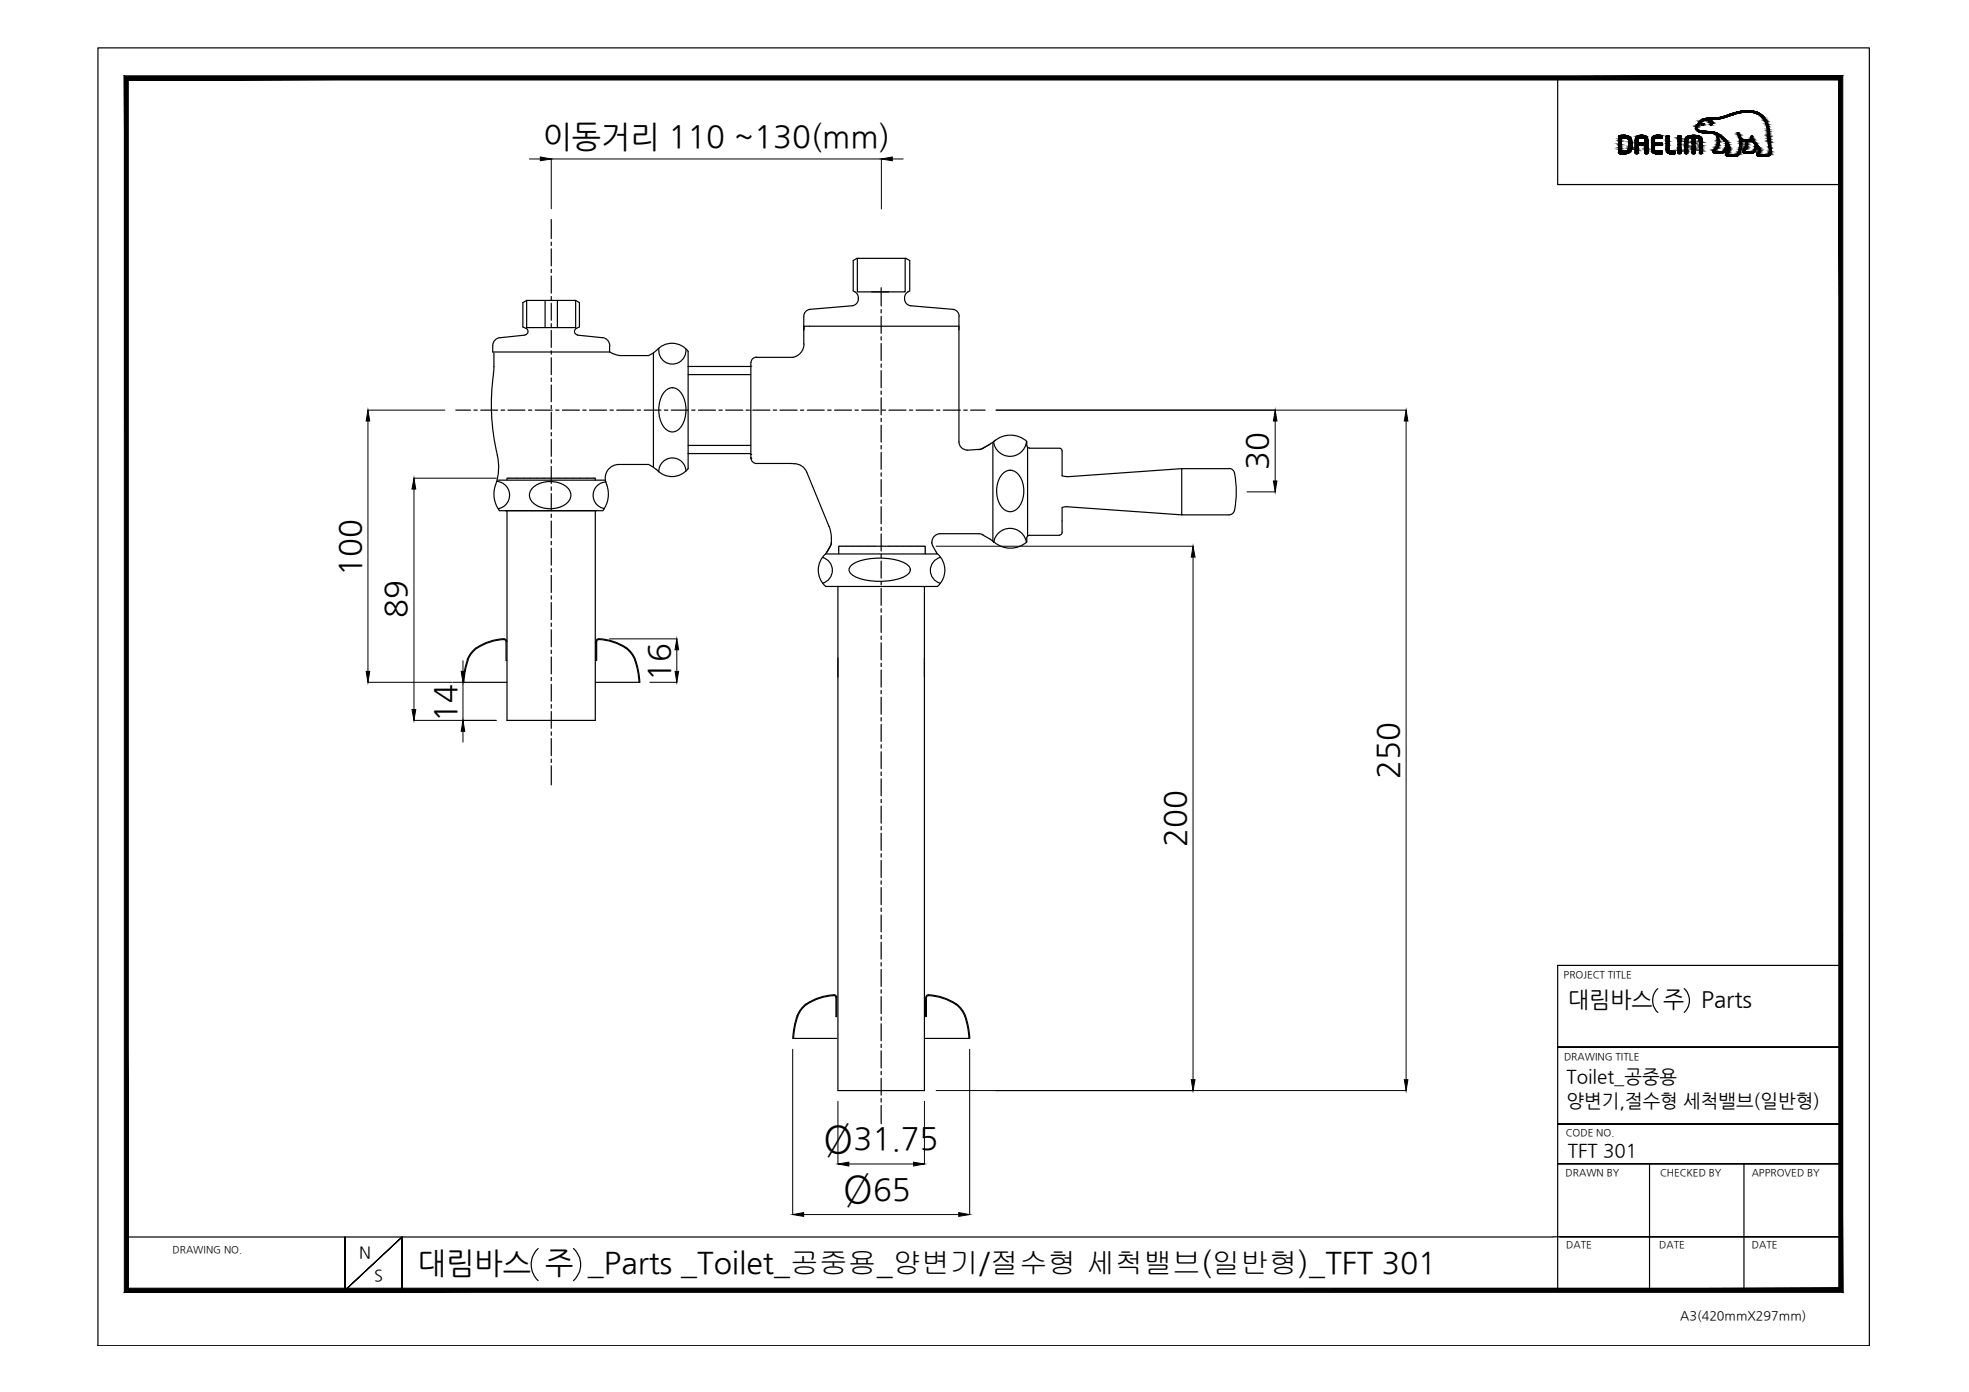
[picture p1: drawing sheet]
<svg xmlns="http://www.w3.org/2000/svg" width="420mm" height="297mm" viewBox="0 0 420 297" stroke-linecap="round" stroke-linejoin="round" font-family="sans-serif">
<defs><g id="words">
<g font-size="8.3">
<text x="175.7" y="245.8">Ø</text>
<text x="179.8" y="256.6">Ø</text>
</g>
<g font-size="6.6">
<text x="115.8" y="31.3">이동거리 110 ~130(mm)</text>
<text x="270.5" y="100.3" transform="rotate(-90 270.5 100.3)">30</text>
<text x="77" y="122.9" transform="rotate(-90 77 122.9)">100</text>
<text x="86.8" y="131.9" transform="rotate(-90 86.8 131.9)">89</text>
<text x="142.9" y="145.3" transform="rotate(-90 142.9 145.3)">16</text>
<text x="97.3" y="154.1" transform="rotate(-90 97.3 154.1)">14</text>
<text x="298.5" y="166.2" transform="rotate(-90 298.5 166.2)">250</text>
<text x="253.1" y="180.7" transform="rotate(-90 253.1 180.7)">200</text>
<text x="182.1" y="245.3">31.75</text>
<text x="186.3" y="256">65</text>
</g>
<text font-size="6.4" x="89.2" y="271.8">대림바스 주 _Parts _Toilet_공중용_양변기/절수형 세척밸브(일반형)_TFT 301</text>
<g font-size="4.8">
<text x="334.6" y="214.9">대림바스 주</text>
<text x="363" y="214.9">Parts</text>
</g>
<g font-size="4">
<text x="334.3" y="231.2">Toilet_공중용</text>
<text x="334.3" y="236.1">양변기,절수형 세척밸브(일반형)</text>
<text x="334.6" y="246.9">TFT 301</text>
</g>
<g font-size="3.5">
<text x="76.6" y="268.5">N</text>
<text x="79.8" y="273.4">S</text>
</g>
<text font-size="2.7" x="358.5" y="281.6">A3(420mmX297mm)</text>
<g font-size="2.1">
<text x="333.7" y="208.6">PROJECT TITLE</text>
<text x="333.7" y="226.2">DRAWING TITLE</text>
<text x="334.1" y="242.4">CODE NO.</text>
<text x="334.1" y="251">DRAWN BY</text>
<text x="354.2" y="251">CHECKED BY</text>
<text x="373.8" y="251">APPROVED BY</text>
<text x="36.8" y="267.4">DRAWING NO.</text>
<text x="334.2" y="266.4">DATE</text>
<text x="354.1" y="266.4">DATE</text>
<text x="373.8" y="266.4">DATE</text>
</g>
</g></defs>
<!-- layer: 0 -->
<g fill="none" stroke="#000" stroke-width=".25">
<path d="M20.9 10.2h378v277h-378zM332.4 16.6v22.8h60.4M367.1 32.7h.1M182.9 55.1h10.4M160.2 77.4v20.4M169.2 76.3l-7.8-.1a1.16 1.16 0 0 0-1.1 1.2M160.3 97.7a1.16 1.16 0 0 0 1.1 1.2h7.7M169.1 98.9h.2M169.4 98.9h.1M108.2 109v44.7M127 109v44.7M172.2 100.8l4.7 11.5"/>
<path d="M176.9 112.3a7.1 7.1 0 0 1 .3 4.1M177.2 116.4l-.7 1.3M98.8 145.6h9.4M127 145.6h9.5M353.8 211a3.4 3.4 0 0 0 0 5M359.4 211a3.4 3.4 0 0 1 0 5M392.8 206h-60.4v69.7M332.4 223.4h60.4h-60.4M332.4 239.9h60.4h-60.4M332.4 248.3h60.4h-60.4M352 248.3v27M372.1 248.3v27"/>
<path d="M27 264h304.4M73.6 264v11.4l12.2-11.4-12.2 11.4zM85.8 275.4v-11.4v11.4M114.8 266.4a4.7 4.7 0 0 0 0 6.9M122.4 266.4a4.6 4.6 0 0 1 0 6.9M331.4 263.9h61.4h-59.9M341 275.3h51.8"/>
</g>
<g fill="#000" stroke="#000" stroke-width=".21">
<path d="M115.3 33.5l2.3 .4-2.3 .4zM188.1 33.9l2.3-.4v.8zM78.5 87.5l.4 2.3h-.8zM272.1 87.5l.4 2.3h-.8zM300 87.5l.4 2.3h-.7zM88.3 102l.4 2.4h-.8zM254.6 116.6l.4 2.3h-.8zM271.7 102.6h.8l-.4 2.4zM144.4 136.3l.4 2.4h-.8zM78.1 143.3h.8l-.4 2.3zM87.9 151.4h.8l-.4 2.3zM98.4 143.3h.8l-.4 2.3z"/>
<path d="M98.8 153.7l.4 2.4h-.8zM144 143.3h.8l-.4 2.3zM254.2 230.4h.8l-.4 2.3zM299.7 230.4h.7l-.4 2.3zM169.1 259.2l2.4-.4v.8zM178.8 248.4l2.3-.4v.8zM194.9 248l2.4 .4-2.4 .4zM204.6 258.8l2.3 .4-2.3 .4z"/>
<path d="M27.4 274.9l-.9 .9 365.9-.9zM26.5 275.8l365.9-.9 .8 .9zM392.4 17.1v257.8l.8 .9zM393.2 16.2v259.6l-.8-258.7zM27.4 17.1h365l.8-.9zM26.5 16.2h366.7l-365.8 .9zM26.5 16.2l.9 258.7v-257.8zM26.5 16.2l.9 258.7-.9 .9z"/>
</g>
<!-- layer: DWG -->
<g fill="none" stroke="#000" stroke-width=".25">
<path d="M117.6 46.8v4.1M117.6 51.7v.7M117.6 53.1v3.6M117.6 57.5v.7M117.6 58.9v3.6M182.9 55.1l-.8 .5v6.5l.3 .2M183 55.1v7.2h10.2v-7.2M193.3 55.1l.8 .5v6.5l-.4 .2M105.3 79.8a47.6 47.6 0 0 0 1 18.1l.1 1.6-.1 1.6-.6 2.4M105.4 78.2l-.1 1.6M105.4 75.3v2.9M106.7 72a1.76 1.76 0 0 0-1.6 1.8v1.3h25v-1.3"/>
<path d="M112 71.5l-5.3 .6M112.3 70.1a.74 .74 0 0 1 .4 .8 .74 .74 0 0 1-.7 .6M112.4 64.1h10.4l.8 .5v5.2l-.6 .3M112.4 64.1v5.8h10.4v-5.8M112.4 64.1l-.8 .5v5.2l.7 .3M116.3 64.1v5.8M117.6 63.3v.7M117.6 64.7v3.6M117.6 69.1v.7M117.6 70.5v3.6M117.6 74.9v.7M117.6 76.3v3.6"/>
<path d="M118.9 64.1v5.8M123 70.1a.74 .74 0 0 0-.4 .8 .74 .74 0 0 0 .6 .6M123.2 71.5l5.4 .6M128.5 72a1.76 1.76 0 0 1 1.6 1.8M130.1 75.1l.8 .4 1.3 .4h6.2l1-.6M139.4 75.3l.7-.5a4.3 4.3 0 0 1 6.8 .2l-.1 3.2M139.4 75.3v24.4M140.6 74.3a2.9 2.9 0 0 0 2.8 3.4 2.9 2.9 0 0 0 3-3.2M146.8 78.2h13.4M146.8 79.9h13.4M146.8 78.2v18.6M171.5 70.4v-.8v3.8"/>
<path d="M171.6 73.4a2.9 2.9 0 0 1-2.4 2.8M172.9 66a1.46 1.46 0 0 0-1.4 1.5v2.1h33.1v24.7M182.4 62.3a1.63 1.63 0 0 1 .7 1.7 1.63 1.63 0 0 1-1.3 1.2l-9 .8M186 62.3h3.6M188 61.4v3.9M188 66.1v.7M188 67.5v3.6M188 71.9v.7M188 73.3v3.6M188 77.7v.7M188 79.1v3.6M193.8 62.3a1.63 1.63 0 0 0-.7 1.7 1.63 1.63 0 0 0 1.3 1.2l8.9 .8"/>
<path d="M203.3 66a1.46 1.46 0 0 1 1.4 1.5M204.6 67.5v2.9M97.3 87.5h3.1M101.1 87.5h.7M102.6 87.5h3.6M106.9 87.5h.8M108.4 87.5h3.6M112.8 87.5h.7M114.2 87.5h3.6M117.6 80.7v.7M117.6 82.1v3.6M117.6 86.5v.7"/>
<path d="M117.6 87.9v3.7M117.6 92.3v.7M117.6 93.7v3.7M117.6 98.1v.7M117.6 99.5v3.7M118.6 87.5h.7M120 87.5h3.6M124.4 87.5h.7M125.8 87.5h3.6M130.2 87.5h.7M131.6 87.5h3.6M136 87.5h.7"/>
<path d="M137.4 87.5h3.6M139.4 99.7l-1-.6h-6.4a2.9 2.9 0 0 0-2.7 3.7M139.4 99.7l.6 .5M141.8 87.5h.7M141.9 83.5a2.14 2.14 0 0 1 3.6 .6 6.4 6.4 0 0 1-.9 7.7 2.17 2.17 0 0 1-3.2-1 6.8 6.8 0 0 1 .5-7.3zM143.2 87.5h3.6M146.8 96.8v3.2M146.8 95.1h13.4M146.8 96.8h13.4M146.9 100a4.3 4.3 0 0 1-6.8 .1M147.6 87.5h.7M149 87.5h3.7"/>
<path d="M153.4 87.5h.7M154.8 87.5h3.7M159.2 87.5h.7M160.6 87.5h3.7M165 87.5h.7M166.4 87.5h3.7M169.5 98.9a2.9 2.9 0 0 1 2.7 1.9M170.8 87.5h.7M172.3 87.5h3.6M176.6 87.5h.8M178.1 87.5h3.6M182.4 87.5h.8"/>
<path d="M183.9 87.5h3.6M188 83.5v.7M188 84.9v3.6M188 89.3v.7M188 90.7v3.6M188 95.1v.7M188 96.5v3.6M188.2 87.5h.8M189.7 87.5h3.6M194 87.5h.8M195.5 87.5h3.6M199.8 87.5h.8"/>
<path d="M201.3 87.5h3.6M204.6 94.3a1.76 1.76 0 0 0 1.8 1.7M205.6 87.5h.8M207.1 87.5h3.1M208.9 95.9l-2.5 .2M209.8 95.7l-.9 .2M211.2 94.8l-1.5 .9-.9 .2M211.3 94.8l-1.6 .9M211.9 94.4v21.1M212 94.4a3.5 3.5 0 0 0 3.5 3 3.5 3.5 0 0 0 3.5-3M212.1 94.2a5.2 5.2 0 0 1 7 0M212.4 93.9l-1.1 .8"/>
<path d="M219.1 95l.1 .3 .5 .3M219.1 94.2v.9M219.3 95.5v18.9M219.7 95.6h6.3M226.1 95.6l.5 .3v.3v5.4M262.3 100a1.16 1.16 0 0 1 1.1 .9 18.8 18.8 0 0 1-.1 8.4l-.6 .5-.4 .1h-10.1v-9.9h10M105.7 103.4a5.8 5.8 0 0 0 .9 5.6M106.1 102.7a2.94 2.94 0 0 1 2.6 2.8 2.94 2.94 0 0 1-2.4 3.1M106.2 102.5h22.9M106.5 109h22.1M108.3 102h-.1v.5M108.4 102h.6"/>
<path d="M109.1 102h.1M109.3 102h.1M109.5 102h.1M109.7 102h.1M109.9 102h.6M110.6 102h.1M110.8 102h.1M111 102h.2M111.2 102h.2M111.4 102h.6M112.1 102h.2M112.3 102h.2"/>
<path d="M112.6 102h.1M112.8 102h.6M113.4 102h.2M113.7 102h.1M113.7 104a5.7 5.7 0 0 1 7.8 .5 2.23 2.23 0 0 1-1 3.2 5.7 5.7 0 0 1-7.2-.9 2.07 2.07 0 0 1 .4-2.8zM113.9 102h.1M114.1 102h.1M114.3 102h.6M115 102h.1M115.2 102h.1M115.4 102h.1M115.6 102h.1"/>
<path d="M115.8 102h.6M116.5 102h.1M116.7 102h.1M116.9 102h.1M117.1 102h.1M117.3 102h.6M117.6 103.9v.7M117.6 105.3v3.7M117.6 109.7v.7M117.6 111.2v3.6M117.6 115.5v.8M117.6 117v3.6"/>
<path d="M118 102h.1M118.2 102h.1M118.4 102h.2M118.6 102h.2M118.9 102h.6M119.5 102h.2M119.7 102h.2M120 102h.1M120.2 102h.1M120.4 102h.6M121.1 102h.1M121.3 102h.1"/>
<path d="M121.5 102h.1M121.7 102h.1M121.9 102h.6M122.6 102h.1M122.8 102h.1M123 102h.1M123.2 102h.1M123.4 102h.6M124.1 102h.1M124.3 102h.1M124.5 102h.2M124.7 102h.2"/>
<path d="M125 102h.5M125.6 102h.2M125.8 102h.2M126.1 102h.1M126.3 102h.1M126.5 102h.4M126.9 102h.1v.5M129.3 102.8l.2 .7M129.3 102.8a2.86 2.86 0 0 0-2.7 2.7 2.86 2.86 0 0 0 2.4 3M129.5 103.4a5.8 5.8 0 0 1-.9 5.6M146.4 100.5a2.9 2.9 0 0 0-3-2.8 2.9 2.9 0 0 0-2.8 3M175.5 118.9a2.86 2.86 0 0 1 2.1 2.8 2.86 2.86 0 0 1-2.1 2.8"/>
<path d="M176.2 118.2a4.6 4.6 0 0 0 0 6.9M177.1 116.7l-.6 1.1M177.4 115.8l-.3 .9M179 116.8v.1M179 117v.6M179 117.7v.1M179 117.9v.1M179 118.1v.1M179.1 116.6l-.1 .1M179.2 116.6h.2M179.4 116.6h.2M179.6 116.6h.2"/>
<path d="M179.9 116.6h.1M180.1 116.6h.1M180.3 116.6h.6M181 116.6h.1M181.2 116.6h.1M181.4 116.6h.1M181.6 116.6h.1M181.8 116.6h.6M182.5 116.6h.1M182.7 116.6h.1M182.9 116.6h.1M183.1 116.6h.1"/>
<path d="M183.3 116.6h.6M184 116.6h.1M184.2 116.6h.1M184.4 116.6h.2M184.6 116.6h.2M184.9 116.6h.5M185.5 116.6h.2M185.7 116.6h.2M186 116.6h.1M186.2 116.6h.1M186.4 116.6h.6M187.1 116.6h.1"/>
<path d="M187.3 116.6h.1M187.5 116.6h.1M187.7 116.6h.1M187.9 116.6h.6M188 100.9v.7M188 102.3v3.7M188 106.7v.7M188 108.1v3.7M188 112.5v.7M188 113.9v3.7M188 118.3v.7M188 119.7v3.7"/>
<path d="M188.6 116.6h.1M188.8 116.6h.1M189 116.6h.1M189.2 116.6h.1M189.4 116.6h.6M190.1 116.6h.1M190.3 116.6h.1M190.5 116.6h.2M190.7 116.6h.2M191 116.6h.5M191.6 116.6h.2M191.8 116.6h.2"/>
<path d="M192.1 116.6h.1M192.3 116.6h.1M192.5 116.6h.6M193.2 116.6h.1M193.4 116.6h.1M193.6 116.6h.1M193.8 116.6h.1M194 116.6h.6M194.7 116.6h.1M194.9 116.6h.1M195.1 116.6h.1M195.3 116.6h.1"/>
<path d="M195.5 116.6h.6M196.2 116.6h.1M196.4 116.6h.1M196.6 116.6h.2M196.8 116.6h.2M197 116.6h.2M197.3 116.6l.1 .1M197.4 116.8v.1M197.4 117v.6M197.4 117.7v.1M197.4 117.9v.1M197.4 118.1v.1"/>
<path d="M198.8 115.7v.2M198.9 115.9l.1 .5M199 116.4l1 1.8h-23.8l.3-.5M200.1 118.2a4.6 4.6 0 0 1 0 6.9M200.6 113.9h8.3M200.6 113.9a1.76 1.76 0 0 0-1.7 1.7M200.7 118.9a2.86 2.86 0 0 0-2.2 2.8 2.86 2.86 0 0 0 2.1 2.8M208.9 113.9l.9 .2M209.7 114.1l1.6 1a7.1 7.1 0 0 0 3.9 1.9 5.3 5.3 0 0 0 3.9-1.3l.1-1.2 .5-.3M212 115.8a3.5 3.5 0 0 1 3.5-3.1 3.5 3.5 0 0 1 3.5 3.1M213.9 101.1a2.21 2.21 0 0 1 3.7 .5 5.7 5.7 0 0 1-.9 7.2 2.23 2.23 0 0 1-3.2-.9 6 6 0 0 1 .4-6.8zM219.7 114.2h6.3"/>
<path d="M226.6 108.3v5.3l-.2 .5-.3 .1M226.7 101.5l1 .2M227.7 108.1l24.5 1.8M227.7 108.1l-1 .2M252.2 100l-24.5 1.7M101.6 138.2l-1.1 1.2-.8 1.4M101.7 138.4l-1.1 1.1-.7 1.3M107.6 136.3l.4 .2 .1 .4M107.6 136.5l.3 .1 .1 .3M107.6 136.3a11.6 11.6 0 0 0-6 1.9M107.6 136.5a11.5 11.5 0 0 0-5.9 1.9M108 136.9v4h.1"/>
<path d="M117.6 121.3v.8M117.6 122.8v3.6M117.6 127.1v.8M117.6 128.6v3.6M117.6 132.9v.8M117.6 134.4v3.6M117.6 138.7v.8M127.2 136.9v4h.1v-4M127.7 136.5l-.3 .1-.1 .3M127.8 136.3l-.5 .2-.1 .4M127.8 136.5a11.5 11.5 0 0 1 5.8 1.9M127.8 136.3a11.6 11.6 0 0 1 5.9 1.9"/>
<path d="M133.6 138.4a7.1 7.1 0 0 1 2.5 5.1l.3 2.1M133.7 138.2a7.2 7.2 0 0 1 2.6 5.3l.2 2.1M176.2 125.2h23.8M178.8 125.2v107.5h18.5v-107.5M181.6 120.7a10.7 10.7 0 0 1 7.3-1.6 8.4 8.4 0 0 1 4.9 1.6 1.24 1.24 0 0 1-.4 2.1 13.6 13.6 0 0 1-11.3 0 1.29 1.29 0 0 1-.5-2.1zM188 124.1v.7M188 125.6v3.6M188 129.9v.8M188 131.4v3.6M188 135.7v.8M188 137.2v3.6M99.7 140.8l-.5 2-.4 2.8"/>
<path d="M99.9 140.8l-.6 2.1-.3 2.7M108.2 153.7h18.8M117.6 140.2v3.6M117.6 144.5v.8M117.6 146v3.6M117.6 150.3v.8M117.6 151.8v3.6M117.6 156.2v.7M117.6 157.6v3.7M188 141.5v.8M188 143v3.6M188 147.3v.8"/>
<path d="M188 148.8v3.6M188 153.1v.8M188 154.6v3.6M188 158.9v.8M197.3 140.4v4.1M117.6 162v.7M117.6 163.4v4.1M188 160.4v3.6M188 164.7v.8M188 166.2v3.6M188 170.6v.7M188 172v3.7"/>
<path d="M188 176.4v.7M188 177.8v3.7M188 182.2v.7M188 183.6v3.7M188 188v.7M188 189.4v3.7M188 193.8v.7M188 195.3v3.6M188 199.6v.7M170.1 216.7l-.6 2.1-.3 2.7M170.3 216.8l-.6 2-.4 2.7M172 214.2l-1.1 1.2-.8 1.4"/>
<path d="M172.1 214.4l-1.1 1.1-.7 1.3M178 212.4l.3 .2 .1 .3v4h.1v-4.1l-.1-.4a6.9 6.9 0 0 0-4.3 .7l-2.1 1.1M178 212.5a11.5 11.5 0 0 0-5.9 1.9M188 201.1v3.6M188 205.4v.7M188 206.9v3.6M188 211.2v.7M188 212.7v3.6M188 217v.7M188 218.5v3.6M197.5 212.9v4M197.6 212.8l.1-.4a6.9 6.9 0 0 1 4.3 .7 6.5 6.5 0 0 1 4.6 5.7l.3 2.7"/>
<path d="M198.1 212.5a11.5 11.5 0 0 1 5.9 1.9M198.1 212.4l-.3 .2-.1 .2v4.1M204 214.4a7.1 7.1 0 0 1 2.5 5.1l.3 2M169.1 221.6h9.5M188 222.8v.7M188 224.3v3.6M188 228.6v.7M188 230.1v3.6M188 234.4v.8M188 235.9v3.9M197.5 221.6h9.4"/>
</g>
<!-- layer: 0 -->
<g fill="none" stroke="#000" stroke-width=".21">
<path d="M113 33.9h2.3M190.4 33.9h2.3M117.6 44.5v-10.6h70.5v10.7M160.2 78.2h.1M161.4 76.3h.1M78.5 87.5h16.4M78.5 89.8v53.5M160.2 97.8h.1M160.2 97h.1M212.5 87.5h87.5M272.1 89.8v12.8M300 89.8v140.6"/>
<path d="M88.3 102h17.6M88.3 104.4v47M199.8 116.6h54.8M254.6 118.9v111.5M266.1 105h6M130.1 136.3h14.3M144.4 138.7v4.6M78.5 145.6h18M88.3 153.7h17.6M96.6 145.6h2.2v8.1M98.8 141v2.3M98.8 156.1v2.3"/>
<path d="M138.7 145.6h5.7M169.1 223.9v35.3M178.8 235v13.4M197.3 235v13.4M199.8 232.7h100.2M206.9 223.9v35.3M171.5 259.2h33.1M181.1 248.4h13.8"/>
</g>
<g fill="#000" stroke="#000" stroke-width=".21">
<path d="M346 32.8h.9zM346.3 28.9h.5zM349 32.8h.4zM352.9 32.7h1.8zM352.9 29h1.8zM353 29h1.7zM353.2 28.9h1.5zM353.5 28.9h.4zM353.7 29.4h1zM353.6 32.8h.1zM353.9 29.4h.8zM354.3 29.4h.4z"/>
<path d="M354.6 29.4h.1zM356 32.7h1.4zM356.4 32.8h.7zM356.6 32.8h.3zM356.6 32.8h.1zM361.1 28.9h.5zM363 25.7h.7zM363.2 28.3h2.8zM363.2 26.4h.4zM363.3 26.4h.1zM363.3 28.3h2.8zM363.5 28.3h2.6z"/>
<path d="M363.7 28.3h2.4zM364.6 25.2h3zM364.7 26h.2zM364.7 25.2h3zM364.8 25.9h.6zM365 25.2h2.7zM365.1 25.2h2.6zM365 26.7h.2zM365.3 26.2h.1zM365.4 28.5h1.1zM365.5 25.2h2.2zM368.5 32.5h.4z"/>
<path d="M368.5 33.3h2.1zM370.8 28.3h.2zM371.8 23.7h2.2zM372.3 30.1h2zM372.4 32.7h1.3zM372.6 23.6h.6zM373.4 30.2h.4zM373.7 29.9h.5zM377.6 31.9h.3z"/>
<path d="M345.4 29.4h1.2zM345.4 29.4h1.2zM345.4 29.4h1.2zM345.4 29.4h1.2z"/>
<path d="M345.4 29.4h1.2zM345.4 29.4h1.2z"/>
<path d="M345.4 32.3h.6zM345.4 32.3h.6z"/>
<path d="M345.4 32.3h1.2zM345.4 32.3h1.2z"/>
<path d="M345.4 32.3h1.2zM345.4 32.3h1.2z"/>
<path d="M345.4 32.3h2.5zM345.4 32.3h2.5z"/>
<path d="M345.4 29.4h.6zM345.4 29.4h.6zM345.4 29.4h.6zM345.4 29.4h.9z"/>
<path d="M345.4 29.4l.6 .1zM345.4 29.4l.6 .1z"/>
<path d="M345.4 29.5h.6zM345.4 29.5h.6z"/>
<path d="M345.4 29.5l.6 .1zM345.4 29.5l.6 .1z"/>
<path d="M345.4 29.6h.6zM345.4 29.6h.6z"/>
<path d="M345.4 29.6h.6zM345.4 29.6h.6z"/>
<path d="M345.4 29.6l.6 .1zM345.4 29.6l.6 .1z"/>
<path d="M345.4 29.7l.6 .2v-.2zM345.4 29.7l.6 .2h-.6z"/>
<path d="M345.4 29.9h.6zM345.4 29.9h.6z"/>
<path d="M345.4 29.9l.6 .1zM345.4 29.9l.6 .1z"/>
<path d="M345.4 30l.6 .2v-.2zM345.4 30l.6 .2h-.6z"/>
<path d="M345.4 30.2h.6zM345.4 30.2h.6z"/>
<path d="M345.4 30.2l.6 .1zM345.4 30.2l.6 .1z"/>
<path d="M345.4 30.3l.6 .4v-.4zM345.4 30.3l.6 .4h-.6z"/>
<path d="M345.4 30.7l.6 .2v-.2zM345.4 30.7l.6 .2h-.6z"/>
<path d="M345.4 30.9l.6 .2v-.2zM345.4 30.9l.6 .2h-.6z"/>
<path d="M345.4 31.1l.6 .4v-.4zM345.4 31.1l.6 .4h-.6z"/>
<path d="M345.4 31.5h.6zM345.4 31.5h.6z"/>
<path d="M345.4 31.5l.6 .2v-.2zM345.4 31.5l.6 .2h-.6z"/>
<path d="M345.4 31.7l.6 .1zM345.4 31.7l.6 .1z"/>
<path d="M345.4 31.8h.6zM345.4 31.8h.6z"/>
<path d="M345.4 31.8l.6 .2v-.2zM345.4 31.8l.6 .2h-.6z"/>
<path d="M345.4 32l.6 .1zM345.4 32l.6 .1z"/>
<path d="M345.4 32.1h.6zM345.4 32.1h.6z"/>
<path d="M345.4 32.1h.6zM345.4 32.1h.6z"/>
<path d="M345.4 32.1l.6 .1zM345.4 32.1l.6 .1z"/>
<path d="M345.4 32.2l.6 .1zM345.4 32.2l.6 .1zM345.4 32.3h.6zM345.4 32.3h.6z"/>
<path d="M346 32.8h.8zM346.3 32.8h.5z"/>
<path d="M345.4 32.3h.6zM345.4 32.3h.6z"/>
<path d="M345.4 32.3h.7zM345.4 32.3h.7z"/>
<path d="M345.4 32.3h.8zM345.4 32.3h.8z"/>
<path d="M345.4 29.4h.9zM345.4 29.4h1z"/>
<path d="M345.4 32.3h.9zM345.4 32.3h.9z"/>
<path d="M345.4 29.4h1zM345.4 29.4h1.1z"/>
<path d="M345.4 32.3h1.1zM345.4 32.3h1.1z"/>
<path d="M345.4 29.4h1.1zM345.4 29.4h1.2z"/>
<path d="M345.4 32.3h1.1zM345.4 32.3h1.1z"/>
<path d="M345.4 32.3h1.2zM345.4 32.3h1.2z"/>
<path d="M346.6 29.4h1.3zM346.6 29.4h1.3z"/>
<path d="M346.3 28.9h.6zM346 28.9h.9z"/>
<path d="M346 28.9h.9zM345.8 28.9h1.1z"/>
<path d="M345.8 32.8h1.1zM345.8 32.8h1.1z"/>
<path d="M345.8 28.9h1.1zM345.8 28.9h1.1z"/>
<path d="M345.8 28.9h1.2zM345.7 28.9h1.3z"/>
<path d="M345.8 32.8h1.1zM345.8 32.8h1.1z"/>
<path d="M345.7 28.9h1.3zM345.6 28.9h1.4z"/>
<path d="M345.7 32.8h1.3zM345.7 32.8h1.2z"/>
<path d="M345.6 28.9h1.5zM345.6 28.9h1.5z"/>
<path d="M345.6 32.8h1.4zM345.6 32.8h1.4z"/>
<path d="M345.6 28.9h1.5zM345.5 28.9h1.6z"/>
<path d="M345.6 32.8h1.5zM345.6 32.8h1.4z"/>
<path d="M345.5 28.9l1.7 .1zM345.5 28.9l1.7 .1z"/>
<path d="M345.5 32.8h1.6zM345.5 32.8h1.6z"/>
<path d="M345.5 32.7h1.7zM345.5 32.7l1.6 .1z"/>
<path d="M345.5 29h1.8zM345.4 29h1.9z"/>
<path d="M345.4 29h1.9zM345.4 29h1.9z"/>
<path d="M345.4 32.7h1.9zM345.4 32.7h1.8z"/>
<path d="M345.4 29l2.1 .1zM345.4 29l2.1 .1zM345.4 29.1h2.1zM345.4 29.1h2.1z"/>
<path d="M345.4 32.7h1.9zM345.4 32.7h1.9z"/>
<path d="M345.4 29.1h2.2zM345.4 29.1h2.2z"/>
<path d="M345.4 32.7h2.1zM345.4 32.7h1.9z"/>
<path d="M345.4 29.1h2.2zM345.4 29.1h2.2z"/>
<path d="M345.4 32.6h2.2zM345.4 32.6h2.2z"/>
<path d="M345.4 32.6h2.2zM345.4 32.6h2.2z"/>
<path d="M345.4 32.6h2.2zM345.4 32.6l2.1 .1zM345.4 32.7h2.1zM345.4 32.7h2.1z"/>
<path d="M345.4 29.1h2.2zM345.4 29.1h2.2z"/>
<path d="M345.4 29.1l2.3 .1zM345.4 29.1l2.3 .1z"/>
<path d="M345.4 32.5h2.3zM345.4 32.5h2.3z"/>
<path d="M345.4 32.5h2.3zM345.4 32.5l2.2 .1z"/>
<path d="M345.4 29.2h2.3zM345.4 29.2h2.3z"/>
<path d="M345.4 29.2h2.3zM345.4 29.2h2.3z"/>
<path d="M345.4 29.2l2.4 .1zM345.4 29.2l2.4 .1z"/>
<path d="M345.4 32.5h2.3zM345.4 32.5h2.3z"/>
<path d="M345.4 29.3h2.4zM345.4 29.3h2.4z"/>
<path d="M345.4 29.3l2.5 .1zM345.4 29.3l2.5 .1z"/>
<path d="M345.4 32.4h2.4zM345.4 32.4h2.4z"/>
<path d="M345.4 32.4h2.4zM345.4 32.4l2.3 .1z"/>
<path d="M345.4 29.4h2.5zM345.4 29.4h2.5z"/>
<path d="M345.4 32.4h2.5zM345.4 32.4h2.4z"/>
<path d="M345.4 29.4h2.5zM345.4 29.4h2.5z"/>
<path d="M346.6 29.4h1.3zM346.6 29.4h1.3z"/>
<path d="M346.6 29.4h1.3zM346.6 29.4h1.3z"/>
<path d="M346.7 29.4h1.2zM346.7 29.4h1.2z"/>
<path d="M346.8 29.4l1.2 .1zM346.8 29.4l1.2 .1z"/>
<path d="M346.9 32.3h1zM346.7 32.3h1.2z"/>
<path d="M346.7 32.3h1.2zM346.6 32.3h1.3z"/>
<path d="M346.6 32.3h1.3zM346.6 32.3h1.3zM346.6 32.3h1.3zM346.6 32.3h1.3z"/>
<path d="M345.4 32.3h2.5zM345.4 32.3l2.5 .1z"/>
<path d="M347 29.5h1zM347 29.5h1zM347.2 29.5h.8zM347.2 29.5h.8z"/>
<path d="M347 32.2h1zM346.9 32.3h1z"/>
<path d="M347.2 29.5l.8 .1zM347.2 29.5l.8 .1z"/>
<path d="M347.2 29.6h.9zM347.2 29.6h.9z"/>
<path d="M347.2 32.1l.8 .1zM347.2 32.1l.8 .1z"/>
<path d="M347.2 32.2h.8zM347 32.2h1z"/>
<path d="M347.3 29.6l.8 .1zM347.3 29.6l.8 .1z"/>
<path d="M347.3 32.1h.8zM347.3 32.1h.8z"/>
<path d="M347.3 32.1h.8zM347.2 32.1h.8z"/>
<path d="M347.4 29.7l.7 .1zM347.4 29.7l.7 .1z"/>
<path d="M347.4 32h.7zM347.4 32l.7 .1z"/>
<path d="M347.5 29.8h.6zM347.5 29.8h.6z"/>
<path d="M347.5 29.8l.7 .1-.1-.1zM347.5 29.8l.7 .1h-.7z"/>
<path d="M347.5 31.8l.6 .1zM347.5 31.8l.6 .1z"/>
<path d="M347.5 31.9h.6zM347.4 32h.7z"/>
<path d="M347.5 29.9l.7 .1zM347.5 29.9l.7 .1z"/>
<path d="M347.5 30l.7 .1zM347.5 30l.7 .1z"/>
<path d="M347.6 30.1l.6 .1zM347.6 30.1l.6 .1z"/>
<path d="M347.5 31.7l.6 .1 .1-.1zM347.5 31.7l.6 .1h-.6z"/>
<path d="M347.6 30.2h.6zM347.6 30.2h.6z"/>
<path d="M347.6 30.2l.6 .1zM347.6 30.2l.6 .1z"/>
<path d="M347.6 30.3l.6 .2v-.2zM347.6 30.3l.6 .2h-.6z"/>
<path d="M347.6 30.5h.6zM347.6 30.5h.6zM347.6 30.5h.6zM347.6 30.5h.6zM347.6 30.5h.6zM347.6 30.5h.6zM347.6 30.5h.6zM347.6 30.5h.6z"/>
<path d="M347.6 30.5h.6zM347.6 30.5h.6zM347.6 30.5h.6zM347.6 30.5h.6zM347.6 30.5h.6zM347.6 30.5h.6z"/>
<path d="M347.6 30.5l.6 .1zM347.6 30.5l.6 .1z"/>
<path d="M347.6 30.6h.6zM347.6 30.6h.6z"/>
<path d="M347.6 30.6l.6 .1zM347.6 30.6l.6 .1z"/>
<path d="M347.6 30.7h.6zM347.6 30.7h.6z"/>
<path d="M347.6 30.7l.6 .1zM347.6 30.7l.6 .1z"/>
<path d="M347.6 30.8l.6 .1zM347.6 30.8l.6 .1z"/>
<path d="M347.6 30.9l.6 .1zM347.6 30.9l.6 .1z"/>
<path d="M347.6 31h.6zM347.6 31h.6z"/>
<path d="M347.6 31l.6 .1zM347.6 31l.6 .1z"/>
<path d="M347.6 31.1h.6zM347.6 31.1h.6z"/>
<path d="M347.6 31.1l.6 .1zM347.6 31.1l.6 .1zM347.6 31.2h.6zM347.6 31.2h.6zM347.6 31.2h.6zM347.6 31.2h.6z"/>
<path d="M347.6 31.2h.6zM347.6 31.2h.6z"/>
<path d="M347.6 31.2l.6 .2v-.2zM347.6 31.2l.6 .2h-.6zM347.6 31.4h.6zM347.6 31.4h.6z"/>
<path d="M347.6 31.4l.6 .2v-.2zM347.6 31.4l.6 .2h-.6zM347.6 31.6h.6zM347.6 31.6h.6z"/>
<path d="M347.6 31.6l.6 .1v-.1zM347.6 31.6l.6 .1h-.7zM347.5 31.7h.7zM347.5 31.7h.7z"/>
<path d="M348.9 30h.7zM348.9 30h.7zM348.9 30h.7zM348.9 30h.7z"/>
<path d="M348.9 30h.7zM348.9 30h.7z"/>
<path d="M348.9 30h.7zM348.9 30h.7zM348.9 30h.7zM348.9 30h.7z"/>
<path d="M348.9 30h.7zM348.9 30h.7z"/>
<path d="M348.9 30.5h.7zM348.9 30.5h.7z"/>
<path d="M348.9 32.6h.7zM348.9 32.6h.7z"/>
<path d="M349 29.5h.7zM349 29.5h.7z"/>
<path d="M349.1 32.8h.3zM349.1 32.8h.3z"/>
<path d="M349.1 32.8h.3zM349.1 32.8h.3z"/>
<path d="M349.1 32.8h.3zM349.1 32.8h.3z"/>
<path d="M349 32.7h.5zM349 32.7h.5zM349 32.7h.5zM349 32.7h.5z"/>
<path d="M349 32.7h.5zM349 32.7l.4 .1zM349 32.8h.4z"/>
<path d="M349 29.7l.6 .1zM349 29.7l.6 .1z"/>
<path d="M348.9 29.8l.7 .1v-.1zM348.9 29.8l.7 .1h-.7zM348.9 29.9h.7zM348.9 29.9h.7z"/>
<path d="M348.9 29.9l.7 .1zM348.9 29.9l.7 .1z"/>
<path d="M348.9 30h.7zM348.9 30h.7z"/>
<path d="M348.9 30l.7 .1zM348.9 30l.7 .1z"/>
<path d="M348.9 30.1h.7zM348.9 30.1h.7zM348.9 30.1h.7zM348.9 30.1h.7z"/>
<path d="M348.9 30.1l.7 .1v-.1zM348.9 30.1l.7 .1h-.7zM348.9 30.2h.7zM348.9 30.2h.7z"/>
<path d="M348.9 30.2l.7 .2v-.2zM348.9 30.2l.7 .2h-.7zM348.9 30.4h.7zM348.9 30.4h.7z"/>
<path d="M348.9 30.4h.7zM348.9 30.4h.7z"/>
<path d="M348.9 30.4l.7 .1zM348.9 30.4l.7 .1z"/>
<path d="M348.9 30.5h.7zM348.9 30.5h.7z"/>
<path d="M348.9 31l.7 .1zM348.9 31l.7 .1z"/>
<path d="M348.9 31.1h.7zM348.9 31.1h.7z"/>
<path d="M348.9 31.1l.7 .1zM348.9 31.1l.7 .1z"/>
<path d="M348.9 31.2l.7 .1zM348.9 31.2l.7 .1z"/>
<path d="M348.9 31.3l.7 .1v-.1zM348.9 31.3l.7 .1h-.7z"/>
<path d="M348.9 31.4l.7 .1zM348.9 31.4l.7 .1z"/>
<path d="M348.9 31.5l.7 .2v-.2zM348.9 31.5l.7 .2h-.7z"/>
<path d="M348.9 31.7l.7 .1zM348.9 31.7l.7 .1z"/>
<path d="M348.9 31.8l.7 .2v-.2zM348.9 31.8l.7 .2h-.7zM348.9 32h.7zM348.9 32h.7z"/>
<path d="M348.9 32l.7 .1v-.1zM348.9 32l.7 .1h-.7z"/>
<path d="M348.9 32.1l.7 .1zM348.9 32.1l.7 .1z"/>
<path d="M348.9 32.2l.7 .1v-.1zM348.9 32.2l.7 .1h-.7zM348.9 32.3h.7zM348.9 32.3h.7z"/>
<path d="M348.9 32.3l.7 .1zM348.9 32.3l.7 .1z"/>
<path d="M348.9 32.4h.7zM348.9 32.4h.7z"/>
<path d="M348.9 32.4l.7 .1zM348.9 32.4l.7 .1z"/>
<path d="M348.9 32.5h.7zM348.9 32.5h.7z"/>
<path d="M348.9 32.5l.7 .1zM348.9 32.5l.7 .1z"/>
<path d="M348.9 32.6h.7zM348.9 32.6h.7zM348.9 32.6h.7zM348.9 32.6h.7z"/>
<path d="M348.9 32.6l.7 .1zM348.9 32.6l.7 .1zM348.9 32.7h.7zM348.9 32.7h.7z"/>
<path d="M348.9 32.7h.7zM348.9 32.7h.6zM349 32.7h.5zM349 32.7h.5z"/>
<path d="M349 29.6h.6zM349 29.6l.6 .1zM349 29.7h.6zM349 29.7h.6z"/>
<path d="M349 29.6h.7zM349 29.6h.6z"/>
<path d="M349 29.5h.7zM349 29.5l.7 .1z"/>
<path d="M349 29.5h.7zM349 29.5h.7z"/>
<path d="M349 29.4h.8zM349 29.4h.9z"/>
<path d="M349 29.4h.8zM349 29.4l.7 .1z"/>
<path d="M349.1 29.4h.9zM349.1 29.4h1z"/>
<path d="M349.1 29.4h.9zM349 29.4h.9z"/>
<path d="M350.1 28.9h.3zM350.1 28.9h.3z"/>
<path d="M350.1 28.9h.4zM350 28.9h.5z"/>
<path d="M350 28.9h.6zM349.9 28.9h.7z"/>
<path d="M349.9 28.9h.8zM349.9 28.9h.8z"/>
<path d="M349.9 28.9h1zM349.7 28.9h1.2z"/>
<path d="M349.7 28.9h1.2zM349.7 28.9h1.2z"/>
<path d="M349.7 28.9l1.4 .1zM349.5 29h1.6z"/>
<path d="M351 30h.6zM351 30h.6zM351 30h.6zM351 30h.6z"/>
<path d="M351 30h.6zM351 30h.6zM351 30h.6zM351 30h.6z"/>
<path d="M351 30h.6zM351 30h.6zM351 30h.6zM351 30h.6z"/>
<path d="M351 30.5h.6zM351 30.5h.6z"/>
<path d="M351 31h.6zM351 31h.6z"/>
<path d="M351 32.6h.6zM351 32.6h.6zM351 32.6h.6zM351 32.6h.6z"/>
<path d="M349.5 29h1.6zM349.5 29h1.6z"/>
<path d="M349.5 29l1.7 .1zM349.3 29.1h1.9z"/>
<path d="M351.2 32.8h.3zM351.2 32.8h.3z"/>
<path d="M349.3 29.1h2zM349.3 29.1h2z"/>
<path d="M349.3 29.1l2.1 .1zM349.2 29.2h2.2zM349.2 29.2h2.2zM349.2 29.2h2.2z"/>
<path d="M349.2 29.2l2.3 .1-.1-.1zM349.2 29.2l2.3 .1h-2.4z"/>
<path d="M349.1 29.3l2.4 .1zM349.1 29.3l2.4 .1z"/>
<path d="M349.1 29.4h2.4zM349.1 29.4h2.4z"/>
<path d="M350.4 29.4h1.1zM350.4 29.4h1.1zM350.5 29.4h1zM350.5 29.4h1z"/>
<path d="M350.5 29.4h1zM350.5 29.4h1z"/>
<path d="M350.6 29.4h.9zM350.6 29.4h.9z"/>
<path d="M350.7 29.4l.8 .1zM350.7 29.4l.8 .1z"/>
<path d="M350.8 29.5h.8zM350.8 29.5h.8z"/>
<path d="M351.1 32.8h.4zM351.1 32.8h.4zM351.2 32.8h.3zM351.2 32.8h.3z"/>
<path d="M350.8 29.5h.8zM350.8 29.5h.8zM350.9 29.5h.7zM350.9 29.5h.7z"/>
<path d="M350.9 29.5l.7 .1zM350.9 29.5l.7 .1z"/>
<path d="M350.9 29.6h.7zM350.9 29.6h.7z"/>
<path d="M351.1 32.8h.5zM351.1 32.8h.4zM351.1 32.8h.4zM351.1 32.8h.4z"/>
<path d="M351 29.6l.6 .1zM351 29.6l.6 .1zM351 29.7h.6zM351 29.7h.6z"/>
<path d="M351 29.7l.6 .1zM351 29.7l.6 .1z"/>
<path d="M351 29.8l.6 .1v-.1zM351 29.8l.6 .1h-.6zM351 29.9h.6zM351 29.9h.6z"/>
<path d="M351 32.7h.6zM351 32.7h.6zM351.1 32.7h.5zM351.1 32.7h.5z"/>
<path d="M351.1 32.7h.5zM351.1 32.7l.5 .1zM351.1 32.8h.5zM351.1 32.8h.5z"/>
<path d="M351 29.9l.6 .1zM351 29.9l.6 .1z"/>
<path d="M351 30h.6zM351 30h.6z"/>
<path d="M351 30l.6 .1zM351 30l.6 .1zM351 30.1h.6zM351 30.1h.6z"/>
<path d="M351 30.1l.6 .1zM351 30.1l.6 .1z"/>
<path d="M351 30.2h.6zM351 30.2h.6z"/>
<path d="M351 30.2l.6 .1zM351 30.2l.6 .1z"/>
<path d="M351 30.3h.6zM351 30.3h.6z"/>
<path d="M351 30.3l.6 .1zM351 30.3l.6 .1z"/>
<path d="M351 30.4l.6 .1zM351 30.4l.6 .1z"/>
<path d="M351 30.5h.6zM351 30.5h.6z"/>
<path d="M348.9 30.5h2.7zM348.9 30.5h2.7z"/>
<path d="M348.9 30.5l2.7 .1zM348.9 30.5l2.7 .1z"/>
<path d="M348.9 30.6l2.7 .1v-.1zM348.9 30.6l2.7 .1h-2.7z"/>
<path d="M348.9 30.7l2.7 .1zM348.9 30.7l2.7 .1z"/>
<path d="M348.9 30.8l2.7 .2v-.2zM348.9 30.8l2.7 .2h-2.7z"/>
<path d="M348.9 31h2.7zM348.9 31h2.7z"/>
<path d="M348.9 31h2.7zM348.9 31h2.7z"/>
<path d="M351 31l.6 .1zM351 31l.6 .1z"/>
<path d="M351 31.1l.6 .1zM351 31.1l.6 .1z"/>
<path d="M351 31.2l.6 .1zM351 31.2l.6 .1z"/>
<path d="M351 31.3h.6zM351 31.3h.6z"/>
<path d="M351 31.3l.6 .1zM351 31.3l.6 .1zM351 31.4h.6zM351 31.4h.6z"/>
<path d="M351 31.4l.6 .3v-.3zM351 31.4l.6 .3h-.6z"/>
<path d="M351 31.7l.6 .1v-.1zM351 31.7l.6 .1h-.6z"/>
<path d="M351 31.8l.6 .1zM351 31.8l.6 .1z"/>
<path d="M351 31.9l.6 .1zM351 31.9l.6 .1z"/>
<path d="M351 32l.6 .2v-.2zM351 32l.6 .2h-.6z"/>
<path d="M351 32.2h.6zM351 32.2h.6z"/>
<path d="M351 32.2l.6 .1zM351 32.2l.6 .1z"/>
<path d="M351 32.3l.6 .1zM351 32.3l.6 .1z"/>
<path d="M351 32.4h.6zM351 32.4h.6z"/>
<path d="M351 32.4l.6 .1zM351 32.4l.6 .1zM351 32.5h.6zM351 32.5h.6z"/>
<path d="M351 32.5h.6zM351 32.5h.6z"/>
<path d="M351 32.5l.6 .1zM351 32.5l.6 .1z"/>
<path d="M351 32.6h.6zM351 32.6h.6z"/>
<path d="M351 32.6h.6zM351 32.6l.6 .1zM351 32.7h.6zM351 32.7h.6z"/>
<path d="M352.4 31h.6zM352.4 31h.6zM352.4 31h.6zM352.4 31h.6z"/>
<path d="M352.5 29.4h1.1zM352.5 29.4h1.1z"/>
<path d="M352.5 32.3h2.2zM352.5 32.3h2.2zM352.5 32.3h2.2zM352.5 32.3h2.2z"/>
<path d="M352.4 29.7h.6zM352.4 29.7h.6z"/>
<path d="M352.4 29.7l.6 .1zM352.4 29.7l.6 .1z"/>
<path d="M352.4 29.8l.6 .1zM352.4 29.8l.6 .1z"/>
<path d="M352.4 29.9h.6zM352.4 29.9h.6zM352.4 29.9h.6zM352.4 29.9h.6zM352.4 29.9h.6zM352.4 29.9h.6zM352.4 29.9h.6zM352.4 29.9h.6z"/>
<path d="M352.4 29.9h.6zM352.4 29.9h.6z"/>
<path d="M352.4 29.9l.6 .1zM352.4 29.9l.6 .1zM352.4 30h.6zM352.4 30h.6z"/>
<path d="M352.4 30h.6zM352.4 30h.6z"/>
<path d="M352.4 30l.6 .1zM352.4 30l.6 .1z"/>
<path d="M352.4 30.1h.6zM352.4 30.1h.6z"/>
<path d="M352.4 30.1l.6 .1zM352.4 30.1l.6 .1z"/>
<path d="M352.4 30.2h.6zM352.4 30.2h.6z"/>
<path d="M352.4 30.2l.6 .2v-.2zM352.4 30.2l.6 .2h-.6zM352.4 30.4h.6zM352.4 30.4h.6z"/>
<path d="M352.4 30.4l.6 .1zM352.4 30.4l.6 .1z"/>
<path d="M352.4 30.5h.6zM352.4 30.5h.6zM352.4 30.5h.6zM352.4 30.5h.6zM352.4 30.5h.6zM352.4 30.5h.6z"/>
<path d="M352.4 31l.6 .1zM352.4 31l.6 .1zM352.4 31.1h.6zM352.4 31.1h.6z"/>
<path d="M352.4 31.1l.6 .1zM352.4 31.1l.6 .1z"/>
<path d="M352.4 31.2l.6 .1zM352.4 31.2l.6 .1z"/>
<path d="M352.4 31.3h.6zM352.4 31.3h.6z"/>
<path d="M352.4 31.3l.6 .1v-.1zM352.4 31.3l.6 .1h-.6z"/>
<path d="M352.4 31.4l.6 .1zM352.4 31.4l.6 .1z"/>
<path d="M352.4 31.5l.6 .1zM352.4 31.5l.6 .1zM352.4 31.6h.6zM352.4 31.6h.6z"/>
<path d="M352.4 31.6h.6zM352.4 31.6h.6z"/>
<path d="M352.4 31.6l.6 .1zM352.4 31.6l.6 .1z"/>
<path d="M352.4 31.7h.6zM352.4 31.7h.6z"/>
<path d="M352.4 31.7l.6 .1zM352.4 31.7l.6 .1zM352.4 31.8h.6zM352.4 31.8h.6z"/>
<path d="M352.4 31.8h.6zM352.4 31.8h.6zM352.4 31.8h.6zM352.4 31.8h.6zM352.4 31.8h.6zM352.4 31.8h.6zM352.4 31.8h.6zM352.4 31.8h.6zM352.4 31.8h.6zM352.4 31.8h.6zM352.4 31.8h.6zM352.4 31.8h.6z"/>
<path d="M352.4 31.8h.6zM352.4 31.8h.6zM352.4 31.8h.6zM352.4 31.8h.6z"/>
<path d="M352.4 31.8l.6 .1zM352.4 31.8l.6 .1z"/>
<path d="M352.4 31.9h.6zM352.4 31.9h.6zM352.4 31.9h.6zM352.4 31.9h.6z"/>
<path d="M352.4 31.9l.6 .2v-.2zM352.4 31.9l.6 .2h-.6z"/>
<path d="M352.4 32.1h.7zM352.4 32.1h.7z"/>
<path d="M352.5 29.6h.6zM352.5 29.6h.6z"/>
<path d="M352.5 29.6h.6zM352.5 29.6l.5 .1z"/>
<path d="M352.5 32.1h.6zM352.5 32.1h.6z"/>
<path d="M352.5 32.1l.6 .1zM352.5 32.1l.6 .1z"/>
<path d="M353.1 28.9h1.6zM353.2 28.9h1.5zM353.2 28.9h1.5zM353.2 28.9h1.5zM353.2 28.9h1.5z"/>
<path d="M352.5 29.5h.6zM352.5 29.5l.6 .1zM352.5 29.6h.6zM352.5 29.6h.6z"/>
<path d="M353.1 32.8h1.6zM353.2 32.8h1.5zM353.2 32.8h1.5zM353.2 32.8h1.5zM353.2 32.8h1.5zM353.2 32.8h1.5zM353.2 32.8h1.5z"/>
<path d="M352.5 32.2h.7zM352.5 32.2h.7z"/>
<path d="M352.5 32.2h.7zM352.5 32.2h.7z"/>
<path d="M352.5 29.5h.7zM352.5 29.5h.6z"/>
<path d="M352.5 29.5h.8zM352.5 29.5h.7z"/>
<path d="M352.5 32.2h.8zM352.5 32.2h.8z"/>
<path d="M352.5 32.2h.8zM352.5 32.2h.8z"/>
<path d="M352.5 32.2l.9 .1zM352.5 32.2l.9 .1z"/>
<path d="M352.5 29.4h.8zM352.5 29.4h.8zM352.5 29.4h.8zM352.5 29.4h1z"/>
<path d="M352.5 29.4h.8zM352.5 29.4l.8 .1z"/>
<path d="M352.5 29.4h1zM352.5 29.4h1.1z"/>
<path d="M352.5 32.3h1zM352.5 32.3h1z"/>
<path d="M352.5 32.3h1.1zM352.5 32.3h1.1z"/>
<path d="M352.5 32.3h1.1zM352.5 32.3h1.1zM352.5 32.3h1.1zM352.5 32.3h1.1z"/>
<path d="M353.6 32.8h.1zM353.6 32.8h.1z"/>
<path d="M353.5 32.8h.3zM353.5 32.8h.4z"/>
<path d="M353.5 32.8h.3zM353.5 32.8h.2z"/>
<path d="M353.5 28.9h.6zM353.4 28.9h.7z"/>
<path d="M353.4 28.9h.9zM353.3 28.9h1z"/>
<path d="M353.3 28.9h1.1zM353.3 28.9h1.1z"/>
<path d="M353.4 32.8h.9zM353.4 32.8h.5z"/>
<path d="M353.3 32.8h1.1zM353.3 32.8h1.1z"/>
<path d="M353.3 32.8h1.1zM353.3 32.8h1z"/>
<path d="M353.3 28.9h1.3zM353.2 28.9h1.4zM353.2 28.9h1.4zM353.2 28.9h1.4z"/>
<path d="M354.5 29.4h.2zM354.6 29.4h.1z"/>
<path d="M352.4 30.5h2.2zM352.4 30.5h2.2z"/>
<path d="M352.4 30.5h2.2zM352.4 30.5h2.2z"/>
<path d="M352.4 31h2.2zM352.4 31h2.2zM352.4 31h2.2zM352.4 31h2.2z"/>
<path d="M353.3 32.8h1.3zM353.3 32.8h1.3z"/>
<path d="M353.3 32.8h1.3zM353.3 32.8h1.1z"/>
<path d="M353.2 28.9h1.5zM353.2 28.9h1.5z"/>
<path d="M352.4 31h2.2zM352.4 31h2.3z"/>
<path d="M353.3 32.8h1.3zM353.3 32.8h1.3zM353.3 32.8h1.3zM353.3 32.8h1.3zM353.3 32.8h1.3zM353.3 32.8h1.3z"/>
<path d="M352.4 30.5h2.3zM352.4 30.5h2.3z"/>
<path d="M352.4 30.5l2.3 .1zM352.4 30.5l2.3 .1zM352.4 30.6h2.3zM352.4 30.6h2.3z"/>
<path d="M353.2 32.8h1.5zM353.2 32.8h1.5z"/>
<path d="M353.2 32.8h1.5zM353.2 32.8h1.4z"/>
<path d="M352.4 30.6h2.3zM352.4 30.6h2.3z"/>
<path d="M352.4 30.6l2.3 .1zM352.4 30.6l2.3 .1z"/>
<path d="M352.4 31h2.3zM352.4 31h2.3z"/>
<path d="M352.4 31h2.3zM352.4 31h2.3z"/>
<path d="M353.1 28.9h1.6zM353.1 28.9h1.6z"/>
<path d="M353.1 28.9l1.6 .1zM353.1 28.9l1.6 .1zM353 29h1.7z"/>
<path d="M353 29h1.7zM353 29h1.7zM352.9 29h1.8z"/>
<path d="M352.9 29l1.8 .1zM352.8 29.1h1.9z"/>
<path d="M352.8 29.1h1.9zM352.8 29.1h1.9h-2z"/>
<path d="M352.7 29.1l2 .1zM352.7 29.1l2 .1h-2.1z"/>
<path d="M352.6 29.2l2.1 .1zM352.6 29.2l2.1 .1z"/>
<path d="M352.6 29.3l2.1 .1zM352.6 29.3l2.1 .1zM352.5 29.4h2.2zM352.5 29.4h2.2z"/>
<path d="M352.5 29.4h2.2zM352.5 29.4h2.2z"/>
<path d="M352.5 29.4h2.2zM352.5 29.4h2.2zM352.5 29.4h2.2zM352.5 29.4h2.2z"/>
<path d="M353.6 29.4h1.1zM353.6 29.4h1.1z"/>
<path d="M353.6 29.4h1.1zM353.6 29.4h1.1zM353.7 29.4h1z"/>
<path d="M353.8 29.4h.9zM353.8 29.4h.9zM353.9 29.4h.8z"/>
<path d="M354 29.4h.7zM354 29.4h.7zM354.3 29.4h.4z"/>
<path d="M354.4 29.4h.3zM354.4 29.4h.3zM354.5 29.4h.2z"/>
<path d="M352.4 30.7h2.3zM352.4 30.7h2.3zM352.4 30.7h2.3zM352.4 30.7h2.3z"/>
<path d="M352.4 30.7l2.3 .1zM352.4 30.7l2.3 .1z"/>
<path d="M352.4 30.8h2.3zM352.4 30.8h2.3zM352.4 30.8h2.3zM352.4 30.8h2.3z"/>
<path d="M352.4 30.8l2.3 .1zM352.4 30.8l2.3 .1zM352.4 30.9h2.3zM352.4 30.9h2.3z"/>
<path d="M352.4 30.9h2.3zM352.4 30.9h2.3z"/>
<path d="M352.4 30.9h2.3zM352.4 30.9l2.3 .1z"/>
<path d="M352.5 32.3h2.2zM352.5 32.3h2.2z"/>
<path d="M352.5 32.3l2.2 .1zM352.5 32.3l2.2 .1zM352.5 32.4h2.2zM352.5 32.4h2.2z"/>
<path d="M352.5 32.4h2.2zM352.5 32.4h2.2z"/>
<path d="M352.6 32.4l2.1 .1zM352.6 32.4l2.1 .1z"/>
<path d="M352.6 32.5l2.1 .1zM352.6 32.5l2.1 .1z"/>
<path d="M352.7 32.6h2zM352.7 32.6h2z"/>
<path d="M352.7 32.6l2 .1zM352.7 32.6l2 .1z"/>
<path d="M352.8 32.7h1.9zM352.8 32.7h1.9zM352.9 32.7h1.8z"/>
<path d="M352.9 32.7h1.8zM352.9 32.7h1.8zM353 32.7h1.7zM353 32.7h1.7z"/>
<path d="M353 32.7l1.7 .1zM353 32.7l1.7 .1zM353.1 32.8h1.6z"/>
<path d="M353.2 32.8h1.5zM353.2 32.8h1.5z"/>
<path d="M355.6 32.3h1.8zM355.6 32.3h1.8z"/>
<path d="M355.7 28.9h.3zM355.7 28.9h.3z"/>
<path d="M355.7 28.9h.4zM355.7 28.9h.4zM355.7 28.9h.4zM355.7 28.9h.4z"/>
<path d="M355.7 28.9l.4 .1zM355.7 28.9l.4 .1zM355.6 29h.5zM355.6 29h.5z"/>
<path d="M355.6 29h.5zM355.6 29h.5z"/>
<path d="M355.6 29h.5zM355.6 29h.5z"/>
<path d="M355.6 29l.5 .1zM355.6 29l.5 .1zM355.5 29.1h.6zM355.5 29.1h.6z"/>
<path d="M355.5 29.1h.7zM355.5 29.1h.7zM355.5 29.1h.7zM355.5 29.1h.7z"/>
<path d="M355.5 29.1h.7zM355.5 29.1h.7zM355.5 29.1h.7zM355.5 29.1h.7z"/>
<path d="M355.5 29.1l.7 .1zM355.5 29.1l.7 .1z"/>
<path d="M355.5 29.2h.7zM355.5 29.2h.7z"/>
<path d="M355.5 29.2l.7 .1zM355.5 29.2l.7 .1z"/>
<path d="M355.5 29.3l.7 .1zM355.5 29.3l.7 .1z"/>
<path d="M355.5 29.4h.7zM355.5 29.4h.7z"/>
<path d="M355.5 29.4l.7 .1zM355.5 29.4l.7 .1z"/>
<path d="M355.5 29.5l.7 .1zM355.5 29.5l.7 .1z"/>
<path d="M355.5 29.6h.7zM355.5 29.6h.7z"/>
<path d="M355.5 29.6l.7 .1zM355.5 29.6l.7 .1z"/>
<path d="M355.5 29.7l.7 .1zM355.5 29.7l.7 .1z"/>
<path d="M355.5 29.8l.7 .1v-.1zM355.5 29.8l.7 .1h-.7z"/>
<path d="M355.5 29.9l.7 .3v-.3zM355.5 29.9l.7 .3h-.7z"/>
<path d="M355.5 30.2h.7zM355.5 30.2h.7z"/>
<path d="M355.5 30.2l.7 .5v-.5zM355.5 30.2l.7 .5h-.7z"/>
<path d="M355.5 30.7l.7 .3v-.3zM355.5 30.7l.7 .3h-.7z"/>
<path d="M355.5 31h.7zM355.5 31h.7z"/>
<path d="M355.5 31l.7 .1zM355.5 31l.7 .1z"/>
<path d="M355.5 31.1l.7 .2v-.2zM355.5 31.1l.7 .2h-.7z"/>
<path d="M355.5 31.3h.7zM355.5 31.3h.7z"/>
<path d="M355.5 31.3l.7 .1zM355.5 31.3l.7 .1z"/>
<path d="M355.5 31.4l.7 .1zM355.5 31.4l.7 .1z"/>
<path d="M355.5 31.5l.7 .1zM355.5 31.5l.7 .1z"/>
<path d="M355.5 31.6h.7zM355.5 31.6h.7z"/>
<path d="M355.5 31.6l.7 .1zM355.5 31.6l.7 .1z"/>
<path d="M355.5 31.7h.7zM355.5 31.7h.7z"/>
<path d="M355.5 31.7l.7 .1zM355.5 31.7l.7 .1z"/>
<path d="M355.5 31.8h.7zM355.5 31.8h.7zM355.5 31.8h.7zM355.5 31.8h.7zM355.5 31.8h.7zM355.5 31.8h.7zM355.5 31.8h.7zM355.5 31.8h.7z"/>
<path d="M355.5 31.8h.7zM355.5 31.8h.7zM355.5 31.8h.7zM355.5 31.8h.7z"/>
<path d="M355.5 31.8l.7 .1zM355.5 31.8l.7 .1zM355.5 31.9h.7zM355.5 31.9h.7z"/>
<path d="M355.5 31.9l.7 .1v-.1zM355.5 31.9l.7 .1h-.7zM355.5 32h.7zM355.5 32h.7z"/>
<path d="M355.5 32l.7 .1zM355.5 32l.7 .1z"/>
<path d="M355.6 32.1h.6zM355.6 32.1h.6zM355.6 32.1h.6zM355.6 32.1h.6z"/>
<path d="M355.6 32.1l.7 .1zM355.6 32.1l.7 .1z"/>
<path d="M355.6 32.2h.7zM355.6 32.2h.7z"/>
<path d="M355.6 32.2h.8zM355.6 32.2h.8zM355.6 32.2h.8zM355.6 32.2h.8z"/>
<path d="M355.6 32.2l.9 .1zM355.6 32.2l.9 .1z"/>
<path d="M355.6 32.3h1zM355.6 32.3h1z"/>
<path d="M355.6 32.3h1.1zM355.6 32.3h1.1zM355.6 32.3h1.1zM355.6 32.3h1.1z"/>
<path d="M356.6 32.8h.3zM356.6 32.8h.3zM356.6 32.8h.3zM356.6 32.8h.3z"/>
<path d="M356.5 32.8h.5zM356.5 32.8h.4z"/>
<path d="M356.5 32.8h.6zM356.5 32.8h.5z"/>
<path d="M356.4 32.8h.8zM356.4 32.8h.7zM356.4 32.8h.7z"/>
<path d="M356.3 32.8h.9zM356.3 32.8h.9z"/>
<path d="M356.3 32.8h1zM356.3 32.8h.9z"/>
<path d="M356.2 32.8h1.2zM356.2 32.8h1.1zM356.3 32.8h1zM356.3 32.8h1zM356.3 32.8h1zM356.3 32.8h1zM356.3 32.8h1zM356.3 32.8h1z"/>
<path d="M356.2 32.8h1.2zM356.2 32.8h1.2z"/>
<path d="M356.2 32.8h1.2zM356.2 32.8h1.2zM356.2 32.8h1.2zM356.2 32.8h1.2zM356.2 32.8h1.2zM356.2 32.8h1.2z"/>
<path d="M355.6 32.3h1.8zM355.6 32.3h1.8zM355.6 32.3h1.8zM355.6 32.3h1.8z"/>
<path d="M355.6 32.3l1.8 .1zM355.6 32.3l1.8 .1z"/>
<path d="M355.7 32.4h1.7zM355.7 32.4h1.7z"/>
<path d="M355.7 32.4l1.7 .1zM355.7 32.4l1.7 .1z"/>
<path d="M355.7 32.5l1.7 .1v-.1zM355.7 32.5l1.7 .1h-1.6z"/>
<path d="M355.8 32.6l1.6 .1zM355.8 32.6l1.6 .1z"/>
<path d="M355.9 32.7h1.5zM355.9 32.7h1.5zM356 32.7h1.4z"/>
<path d="M356 32.7h1.4zM356 32.7h1.4zM356.1 32.7h1.3zM356.1 32.7h1.3z"/>
<path d="M356.1 32.7l1.3 .1zM356.1 32.7l1.3 .1zM356.2 32.8h1.2zM356.2 32.8h1.2zM356.2 32.8h1.2zM356.2 32.8h1.2zM356.2 32.8h1.2zM356.2 32.8h1.2zM356.2 32.8h1.2zM356.2 32.8h1.2z"/>
<path d="M358.2 28.9h.4zM358.2 28.9h.4zM358.2 28.9h.4zM358.2 28.9h.4z"/>
<path d="M358.2 28.9l.4 .1zM358.2 28.9l.4 .1zM358.1 29h.5zM358.1 29h.5z"/>
<path d="M358.2 32.8h.4zM358.2 32.8h.3z"/>
<path d="M358.1 29h.6zM358.1 29h.6zM358.1 29h.6zM358.1 29h.6z"/>
<path d="M358.1 32.7h.5zM358.1 32.7l.5 .1zM358.2 32.8h.4zM358.2 32.8h.4z"/>
<path d="M358.1 29l.6 .1zM358.1 29l.6 .1zM358.1 29.1h.6zM358.1 29.1h.6z"/>
<path d="M358.1 29.1h.6zM358.1 29.1h.6z"/>
<path d="M358.1 29.1l.6 .1zM358.1 29.1l.6 .1z"/>
<path d="M358.1 29.2h.6zM358.1 29.2h.6z"/>
<path d="M358.1 29.2l.6 .1zM358.1 29.2l.6 .1z"/>
<path d="M358.1 29.3l.6 .1zM358.1 29.3l.6 .1z"/>
<path d="M358.1 29.4l.6 .1v-.1zM358.1 29.4l.6 .1h-.6z"/>
<path d="M358.1 29.5l.6 .1v-.1zM358.1 29.5l.6 .1h-.6z"/>
<path d="M358.1 29.6l.6 .3v-.3zM358.1 29.6l.6 .3h-.6z"/>
<path d="M358.1 29.9l.6 .3v-.3zM358.1 29.9l.6 .3h-.6z"/>
<path d="M358.1 30.2l.6 .6v-.6zM358.1 30.2l.6 .6h-.6z"/>
<path d="M358.1 30.8l.6 .7v-.7zM358.1 30.8l.6 .7h-.6z"/>
<path d="M358.1 31.5l.6 .3v-.3zM358.1 31.5l.6 .3h-.6z"/>
<path d="M358.1 31.8l.6 .3v-.3zM358.1 31.8l.6 .3h-.6z"/>
<path d="M358.1 32.1l.6 .1v-.1zM358.1 32.1l.6 .1h-.6z"/>
<path d="M358.1 32.2l.6 .1v-.1zM358.1 32.2l.6 .1h-.6z"/>
<path d="M358.1 32.3l.6 .1zM358.1 32.3l.6 .1z"/>
<path d="M358.1 32.4l.6 .1zM358.1 32.4l.6 .1z"/>
<path d="M358.1 32.5h.6zM358.1 32.5h.6z"/>
<path d="M358.1 32.5l.6 .1zM358.1 32.5l.6 .1z"/>
<path d="M358.1 32.6h.6zM358.1 32.6h.6zM358.1 32.6h.6zM358.1 32.6h.6z"/>
<path d="M358.1 32.6l.6 .1zM358.1 32.6l.6 .1zM358.1 32.7h.6zM358.1 32.7h.6z"/>
<path d="M358.1 32.7h.6zM358.1 32.7h.5zM358.1 32.7h.5zM358.1 32.7h.5z"/>
<path d="M359.5 30.5h.6zM359.5 30.5h.6z"/>
<path d="M359.5 30.5h.6zM359.5 30.5h.6z"/>
<path d="M359.5 30.5h.6zM359.5 30.5h.6z"/>
<path d="M359.5 32.6h.6zM359.5 32.6h.6zM359.5 32.6h.6zM359.5 32.6h.6z"/>
<path d="M359.5 32.6h.6zM359.5 32.6h.6zM359.5 32.6h.6zM359.5 32.6h.6z"/>
<path d="M359.6 32.8h.4zM359.6 32.8h.4z"/>
<path d="M359.6 32.8h.4zM359.6 32.8h.3z"/>
<path d="M359.6 32.8h.4zM359.6 32.8h.4zM359.6 32.8h.4zM359.6 32.8h.4z"/>
<path d="M359.6 32.7h.5zM359.6 32.7l.4 .1z"/>
<path d="M359.5 30.3l.6 .2v-.2zM359.5 30.3l.6 .2h-.6z"/>
<path d="M359.5 30.5h.6zM359.5 30.5h.6z"/>
<path d="M359.5 30.5h.6zM359.5 30.5h.6zM359.5 30.5h.6zM359.5 30.5h.6z"/>
<path d="M359.5 30.5l.6 .1zM359.5 30.5l.6 .1zM359.5 30.6h.6zM359.5 30.6h.6z"/>
<path d="M359.5 30.6h.6zM359.5 30.6h.6z"/>
<path d="M359.5 30.6l.6 .1zM359.5 30.6l.6 .1z"/>
<path d="M359.5 30.7h.6zM359.5 30.7h.6z"/>
<path d="M359.5 30.7h.6zM359.5 30.7h.6z"/>
<path d="M359.5 30.7l.6 .1zM359.5 30.7l.6 .1z"/>
<path d="M359.5 30.8l.6 .2v-.2zM359.5 30.8l.6 .2h-.6z"/>
<path d="M359.5 31h.6zM359.5 31h.6z"/>
<path d="M359.5 31l.6 .2v-.2zM359.5 31l.6 .2h-.6z"/>
<path d="M359.5 31.2h.6zM359.5 31.2h.6z"/>
<path d="M359.5 31.2l.6 .2v-.2zM359.5 31.2l.6 .2h-.6z"/>
<path d="M359.5 31.4l.6 .1zM359.5 31.4l.6 .1z"/>
<path d="M359.5 31.5l.6 .4v-.4zM359.5 31.5l.6 .4h-.6zM359.5 31.9h.6zM359.5 31.9h.6z"/>
<path d="M359.5 31.9l.6 .2v-.2zM359.5 31.9l.6 .2h-.6z"/>
<path d="M359.5 32.1l.6 .1zM359.5 32.1l.6 .1z"/>
<path d="M359.5 32.2l.6 .2v-.2zM359.5 32.2l.6 .2h-.6zM359.5 32.4h.6zM359.5 32.4h.6z"/>
<path d="M359.5 32.4h.6zM359.5 32.4h.6zM359.5 32.4h.6zM359.5 32.4h.6z"/>
<path d="M359.5 32.4l.6 .1zM359.5 32.4l.6 .1z"/>
<path d="M359.5 32.5h.6zM359.5 32.5h.6z"/>
<path d="M359.5 32.5l.6 .1zM359.5 32.5l.6 .1zM359.5 32.6h.6zM359.5 32.6h.6z"/>
<path d="M359.5 32.6h.6zM359.5 32.6h.6zM359.5 32.6h.6zM359.5 32.6h.6z"/>
<path d="M359.5 32.6l.6 .1zM359.5 32.6l.6 .1zM359.5 32.7h.6zM359.5 32.7h.6z"/>
<path d="M359.5 32.7h.6zM359.5 32.7h.6zM359.5 32.7h.6zM359.5 32.7h.6z"/>
<path d="M359.5 32.7h.6zM359.5 32.7h.6zM359.6 32.7h.5zM359.6 32.7h.5z"/>
<path d="M359.6 29.9l.6 .1zM359.6 29.9l.6 .1z"/>
<path d="M359.5 30l.7 .1v-.1zM359.5 30l.7 .1h-.7z"/>
<path d="M359.5 30.1l.7 .1zM359.5 30.1l.7 .1z"/>
<path d="M359.5 30.2l.6 .1 .1-.1zM359.5 30.2l.6 .1h-.6z"/>
<path d="M359.6 29.9h.6zM359.6 29.9h.6z"/>
<path d="M359.6 29.7l.6 .2v-.2zM359.6 29.7l.6 .2h-.6z"/>
<path d="M359.6 29.6l.7 .1zM359.6 29.6l.7 .1z"/>
<path d="M359.6 29.7h.7zM359.6 29.7h.6z"/>
<path d="M359.6 29.6h.8zM359.6 29.6h.7z"/>
<path d="M359.6 29.6h.8zM359.6 29.6h.8z"/>
<path d="M359.6 29.5h.9zM359.6 29.5h1z"/>
<path d="M359.6 29.5h.9zM359.6 29.5l.8 .1z"/>
<path d="M359.6 29.5h1.1zM359.6 29.5h1z"/>
<path d="M359.7 29.5h1.1zM359.7 29.5h1.2z"/>
<path d="M359.7 29.5h1.1zM359.6 29.5h1.1z"/>
<path d="M359.7 29.5h1.2zM359.7 29.5h1.3z"/>
<path d="M359.7 29.5h1.3zM359.7 29.5h1.4z"/>
<path d="M361.1 29.5h2zM361.1 29.5h2z"/>
<path d="M361.1 29.5h2zM361.1 29.5h2z"/>
<path d="M361.1 29.5h2zM361.1 29.5h2zM361.1 29.5h2zM361.1 29.5h2z"/>
<path d="M361.1 29.5h.6zM361.1 29.5h.6z"/>
<path d="M361.1 29.5h.6zM361.1 29.5h.6z"/>
<path d="M361.1 29.6h.6zM361.1 29.6h.6z"/>
<path d="M361.1 29.6h.6zM361.1 29.6h.6z"/>
<path d="M361.1 32.5h.6zM361.1 32.5h.6z"/>
<path d="M361.1 32.6h.6zM361.1 32.6h.6z"/>
<path d="M361.1 32.6h.6zM361.1 32.6h.6z"/>
<path d="M361.1 32.6h.6zM361.1 32.6h.6zM361.1 32.6h.6zM361.1 32.6h.6z"/>
<path d="M361.1 32.6h.6zM361.1 32.6h.6z"/>
<path d="M361.2 32.8h.4zM361.2 32.8h.4z"/>
<path d="M361.2 32.8h.4zM361.2 32.8h.4z"/>
<path d="M361.2 32.8h.4zM361.2 32.8h.3z"/>
<path d="M361.1 28.9h.7zM361 28.9h.8z"/>
<path d="M361.2 32.8h.4zM361.2 32.8h.4z"/>
<path d="M361.2 32.8h.4zM361.2 32.8h.4z"/>
<path d="M361.1 32.7l.5 .1zM361.1 32.7l.5 .1z"/>
<path d="M361.1 29.5h.6zM361.1 29.5h.6z"/>
<path d="M361.1 29.5h.6zM361.1 29.5h.6z"/>
<path d="M361.1 29.5l.6 .1zM361.1 29.5l.6 .1z"/>
<path d="M361.1 29.6h.6zM361.1 29.6h.6z"/>
<path d="M361.1 29.6l.6 .1zM361.1 29.6l.6 .1z"/>
<path d="M361.1 29.7l.6 .1zM361.1 29.7l.6 .1z"/>
<path d="M361.1 29.8l.6 .1zM361.1 29.8l.6 .1z"/>
<path d="M361.1 29.9h.6zM361.1 29.9h.6z"/>
<path d="M361.1 29.9l.6 .1zM361.1 29.9l.6 .1z"/>
<path d="M361.1 30h.6zM361.1 30h.6z"/>
<path d="M361.1 30l.6 .1zM361.1 30l.6 .1z"/>
<path d="M361.1 30.1l.6 .1zM361.1 30.1l.6 .1z"/>
<path d="M361.1 30.2l.6 .1v-.1zM361.1 30.2l.6 .1h-.6z"/>
<path d="M361.1 30.3l.6 .2v-.2zM361.1 30.3l.6 .2h-.6z"/>
<path d="M361.1 30.5l.6 .1v-.1zM361.1 30.5l.6 .1h-.6z"/>
<path d="M361.1 30.6l.6 .6v-.6zM361.1 30.6l.6 .6h-.6z"/>
<path d="M361.1 31.2l.6 .1v-.1zM361.1 31.2l.6 .1h-.6z"/>
<path d="M361.1 31.3l.6 .3v-.3zM361.1 31.3l.6 .3h-.6z"/>
<path d="M361.1 31.6l.6 .1v-.1zM361.1 31.6l.6 .1h-.6z"/>
<path d="M361.1 31.7l.6 .2v-.2zM361.1 31.7l.6 .2h-.6z"/>
<path d="M361.1 31.9l.6 .1v-.1zM361.1 31.9l.6 .1h-.6z"/>
<path d="M361.1 32l.6 .1zM361.1 32l.6 .1z"/>
<path d="M361.1 32.1h.6zM361.1 32.1h.6z"/>
<path d="M361.1 32.1l.6 .1zM361.1 32.1l.6 .1z"/>
<path d="M361.1 32.2l.6 .1zM361.1 32.2l.6 .1z"/>
<path d="M361.1 32.3h.6zM361.1 32.3h.6z"/>
<path d="M361.1 32.3l.6 .1zM361.1 32.3l.6 .1zM361.1 32.4h.6zM361.1 32.4h.6z"/>
<path d="M361.1 32.4l.6 .1zM361.1 32.4l.6 .1z"/>
<path d="M361.1 32.5l.6 .1zM361.1 32.5l.6 .1z"/>
<path d="M361.1 32.6h.6zM361.1 32.6h.6z"/>
<path d="M361.1 32.6l.6 .1zM361.1 32.6l.6 .1z"/>
<path d="M361.1 32.7h.6zM361.1 32.7h.6z"/>
<path d="M361.1 32.7h.6zM361.1 32.7h.5z"/>
<path d="M361 28.9h.9zM360.8 28.9h1.1z"/>
<path d="M361.9 27.1h.3zM361.9 27.1h.3z"/>
<path d="M361.9 27.6h.4zM361.9 27.6h.4zM361.9 27.6h.4zM361.9 27.6h.4zM361.9 27.6h.4zM361.9 27.6h.4z"/>
<path d="M360.8 28.9h1.2zM360.8 28.9h1.2z"/>
<path d="M360.8 28.9h1.3zM360.6 28.9h1.5z"/>
<path d="M361.8 27.1l.3 .1zM361.8 27.1l.3 .1z"/>
<path d="M361.8 27.2h.3zM361.8 27.2h.3z"/>
<path d="M361.8 27.2l.3 .1zM361.8 27.2l.3 .1z"/>
<path d="M361.8 27.3h.3zM361.8 27.3h.3z"/>
<path d="M361.8 27.3l.3 .1zM361.8 27.3l.3 .1z"/>
<path d="M361.8 27.4h.3zM361.8 27.4h.3zM361.8 27.4h.3zM361.8 27.4h.3z"/>
<path d="M361.8 27.4h.4zM361.8 27.4h.4z"/>
<path d="M360.6 28.9l1.7 .1zM360.5 29h1.8z"/>
<path d="M361.9 27.1h.3zM361.9 27.1h.2z"/>
<path d="M361.8 27.4l.4 .1zM361.8 27.4l.4 .1z"/>
<path d="M361.9 27.5h.3zM361.9 27.5h.3z"/>
<path d="M361.9 27.5l.3 .1zM361.9 27.5l.3 .1z"/>
<path d="M361.9 27.6h.4zM361.9 27.6h.4z"/>
<path d="M361.9 27h.4zM361.9 27l.3 .1z"/>
<path d="M362.3 28h1.5zM362.3 28h1.5zM362.3 28h1.5zM362.3 28h1.5zM362.3 28h1.5zM362.3 28h1.5z"/>
<path d="M360.5 29h1.9zM360.4 29h2z"/>
<path d="M361.9 27.6l.5 .1zM361.9 27.6l.5 .1z"/>
<path d="M362 26.9h.4zM362 26.9h.4z"/>
<path d="M361.9 26.9h.5zM361.9 26.9l.4 .1zM361.9 27h.4zM361.9 27h.4z"/>
<path d="M361.9 27.7h.5zM361.9 27.7h.5z"/>
<path d="M361.9 27.7h.6zM361.9 27.7h.6z"/>
<path d="M360.4 29h2.1zM360.3 29h2.2z"/>
<path d="M362.5 26.2h.4zM362.5 26.2h.4z"/>
<path d="M362.1 26.7h.4zM362.1 26.7h.4z"/>
<path d="M362.1 26.7l.3 .2 .1-.2zM362.1 26.7l.3 .2h-.4z"/>
<path d="M362 27.7l.5 .1zM362 27.7l.5 .1z"/>
<path d="M360.3 29l2.3 .1zM360.2 29.1h2.4z"/>
<path d="M362 27.8l.8 .1zM362 27.8l.8 .1zM362.1 27.9h.7zM362.1 27.9h.7z"/>
<path d="M362.2 26.6l.3 .1 .1-.1zM362.2 26.6l.3 .1h-.4z"/>
<path d="M360.2 29.1h2.5zM360.1 29.1h2.6z"/>
<path d="M362.6 30h.6zM362.6 30h.6z"/>
<path d="M362.2 26.5l.5 .1zM362.2 26.5l.5 .1z"/>
<path d="M362.2 26.6h.5zM362.2 26.6h.4z"/>
<path d="M360.1 29.1h2.7zM360 29.1h2.8z"/>
<path d="M362.7 30.5h.5zM362.7 30.5h.5z"/>
<path d="M362.7 30.5h.5zM362.7 30.5h.5z"/>
<path d="M362.7 30.5h.5zM362.7 30.5h.5z"/>
<path d="M362.7 30.5h.5zM362.7 30.5h.5z"/>
<path d="M362.7 30.5h.5zM362.7 30.5h.5z"/>
<path d="M362.7 30.6h.5zM362.7 30.6h.5z"/>
<path d="M362.7 32.4h.5zM362.7 32.4h.5z"/>
<path d="M362.7 32.4h.5zM362.7 32.4h.5z"/>
<path d="M362.7 32.6h.5zM362.7 32.6h.5z"/>
<path d="M362.7 32.6h.5zM362.7 32.6h.5z"/>
<path d="M362.7 32.6h.5zM362.7 32.6h.5z"/>
<path d="M362.7 32.6h.5zM362.7 32.6h.5z"/>
<path d="M362.7 32.7h.5zM362.7 32.7h.5z"/>
<path d="M362.3 26.5h.4zM362.3 26.5h.4z"/>
<path d="M362.4 26.4h.3zM362.4 26.4h.3zM362.3 26.4h.4zM362.3 26.4h.4zM362.3 26.4h.4zM362.3 26.4h.4zM362.3 26.4h.4zM362.3 26.4h.4z"/>
<path d="M362.3 26.4h.4zM362.3 26.4l.4 .1zM362.3 26.5h.4zM362.3 26.5h.4z"/>
<path d="M362.7 32.8h.5zM362.7 32.8h.5z"/>
<path d="M362.4 26.3h.4zM362.4 26.3h.4z"/>
<path d="M362.4 26.3h.4zM362.4 26.4h.3z"/>
<path d="M362.1 27.9l.9 .1zM362.1 27.9l.9 .1z"/>
<path d="M360 29.1h2.8zM359.9 29.1h2.9z"/>
<path d="M362.4 26.3h.4zM362.4 26.3h.4zM362.4 26.3h.4zM362.4 26.3h.4zM362.4 26.3h.4zM362.4 26.3h.4zM362.4 26.3h.4zM362.4 26.3h.4z"/>
<path d="M362.4 26.3h.4zM362.4 26.3h.4zM362.4 26.3h.4zM362.4 26.3h.4z"/>
<path d="M359.9 29.1l3 .1zM359.9 29.1l3 .1h-3z"/>
<path d="M362.5 26.2h.4zM362.5 26.2l.3 .1zM362.4 26.3h.4zM362.4 26.3h.4z"/>
<path d="M359.9 29.2l3.1 .1zM359.8 29.3h3.2z"/>
<path d="M359.8 29.3l3.2 .1zM359.8 29.3l3.2 .1h-3.3z"/>
<path d="M362.6 26.1l.3 .1 .1-.1zM362.6 26.1l.3 .1h-.4z"/>
<path d="M362.2 28h.9zM362.2 28h.9z"/>
<path d="M359.7 29.4h3.4zM359.7 29.4h3.4z"/>
<path d="M363.1 28.3h2.9zM363.1 28.3h2.9zM363.1 28.3h2.9zM363.1 28.3h2.9zM363.1 28.3h2.9zM363.1 28.3h2.9z"/>
<path d="M363.1 26.4h.5zM363.1 26.4h.5zM363.1 26.4h.5zM363.1 26.4h.5zM363.1 26.4h.5zM363.1 26.4h.5zM363.1 26.4h.5z"/>
<path d="M359.7 29.4l3.4 .1zM359.7 29.4l3.4 .1z"/>
<path d="M361.7 29.5h1.4zM361.7 29.5h1.4z"/>
<path d="M361.8 29.5h1.3zM361.8 29.5h1.3z"/>
<path d="M361.8 29.5h1.3zM361.8 29.5h1.3z"/>
<path d="M362.8 32.8h.3zM362.8 32.8h.3z"/>
<path d="M362.7 25.9l.4 .1zM362.7 25.9l.4 .1z"/>
<path d="M362.7 26l.3 .1 .1-.1zM362.7 26l.3 .1h-.4zM362.6 26.1h.4zM362.6 26.1h.4z"/>
<path d="M363.1 28.3h2.9zM363.2 28.3h2.8zM363.2 28.3h2.8zM363.2 28.3h2.8z"/>
<path d="M363.1 26.4h.5zM363.1 26.4h.5zM363.1 26.4h.5zM363.1 26.4h.5zM363.1 26.4h.5zM363.1 26.4h.5zM363.1 26.4h.5z"/>
<path d="M361.9 29.5h1.2zM361.9 29.5h1.2z"/>
<path d="M362.1 29.5h1zM362.1 29.5h1z"/>
<path d="M362.2 29.5l.9 .1zM362.2 29.5l.9 .1z"/>
<path d="M362.3 29.6h.9zM362.3 29.6h.9z"/>
<path d="M362.8 32.8h.3zM362.8 32.8h.3z"/>
<path d="M362.2 28h1zM362.2 28h1zM362.2 28h1zM362.2 28h1z"/>
<path d="M362.4 29.6h.8zM362.4 29.6h.8z"/>
<path d="M362.4 29.6h.8zM362.4 29.6h.8z"/>
<path d="M362.5 29.6l.7 .1zM362.5 29.6l.7 .1z"/>
<path d="M362.7 32.8h.5zM362.7 32.8h.4z"/>
<path d="M363.2 25.5h1.4zM363.2 25.5h1.4z"/>
<path d="M362.2 28h1zM362.2 28h1z"/>
<path d="M362.5 29.7l.7 .1zM362.5 29.7l.7 .1z"/>
<path d="M362.5 29.8l.7 .1zM362.5 29.8l.7 .1z"/>
<path d="M362.6 29.9l.6 .1v-.1zM362.6 29.9l.6 .1h-.6z"/>
<path d="M362.2 28h1zM362.2 28h1z"/>
<path d="M362.2 28h1.1zM362.2 28h1.1z"/>
<path d="M362.6 30l.6 .1v-.1zM362.6 30l.6 .1h-.6z"/>
<path d="M362.6 30.1l.6 .2v-.2zM362.6 30.1l.6 .2h-.5zM362.7 30.3h.5zM362.7 30.3h.5z"/>
<path d="M362.7 30.3l.5 .1v-.1zM362.7 30.3l.5 .1h-.5z"/>
<path d="M362.7 30.4l.5 .1zM362.7 30.4l.5 .1zM362.7 30.5h.5zM362.7 30.5h.5zM362.7 30.5h.5zM362.7 30.5h.5z"/>
<path d="M362.7 30.5h.5zM362.7 30.5h.5z"/>
<path d="M362.7 30.5h.5zM362.7 30.5h.5z"/>
<path d="M362.7 30.5l.5 .1zM362.7 30.5l.5 .1z"/>
<path d="M362.7 30.6l.5 .1zM362.7 30.6l.5 .1zM362.7 30.7h.5zM362.7 30.7h.5z"/>
<path d="M362.7 30.7h.5zM362.7 30.7h.5z"/>
<path d="M362.7 30.7h.5zM362.7 30.7h.5z"/>
<path d="M362.7 30.7l.5 .1zM362.7 30.7l.5 .1z"/>
<path d="M362.7 30.8l.5 .1zM362.7 30.8l.5 .1z"/>
<path d="M362.7 30.9l.5 .1v-.1zM362.7 30.9l.5 .1h-.5z"/>
<path d="M362.7 31l.5 .1zM362.7 31l.5 .1z"/>
<path d="M362.7 31.1l.5 .2v-.2zM362.7 31.1l.5 .2h-.5z"/>
<path d="M362.7 31.3h.5zM362.7 31.3h.5z"/>
<path d="M362.7 31.3l.5 .3v-.3zM362.7 31.3l.5 .3h-.5z"/>
<path d="M362.7 31.6l.5 .2v-.2zM362.7 31.6l.5 .2h-.5z"/>
<path d="M362.7 31.8h.5zM362.7 31.8h.5z"/>
<path d="M362.7 31.8l.5 .2v-.2zM362.7 31.8l.5 .2h-.5z"/>
<path d="M362.7 32l.5 .1zM362.7 32l.5 .1z"/>
<path d="M362.7 32.1l.5 .1v-.1zM362.7 32.1l.5 .1h-.5z"/>
<path d="M362.7 32.2l.5 .1zM362.7 32.2l.5 .1z"/>
<path d="M362.7 32.3l.5 .1zM362.7 32.3l.5 .1z"/>
<path d="M362.7 32.4h.5zM362.7 32.4h.5z"/>
<path d="M362.7 32.4l.5 .1zM362.7 32.4l.5 .1z"/>
<path d="M362.7 32.5h.5zM362.7 32.5h.5z"/>
<path d="M362.7 32.5l.5 .1zM362.7 32.5l.5 .1z"/>
<path d="M362.7 32.6h.5zM362.7 32.6h.5z"/>
<path d="M362.7 32.6l.5 .1zM362.7 32.6l.5 .1z"/>
<path d="M362.7 32.7h.5zM362.7 32.7h.5z"/>
<path d="M362.7 32.7h.5zM362.7 32.7h.5z"/>
<path d="M362.7 32.7h.5zM362.7 32.7l.5 .1z"/>
<path d="M362.8 25.8h.5zM362.7 25.8h.6z"/>
<path d="M362.7 25.8h.6zM362.7 25.9h.4z"/>
<path d="M362.2 28h1.2zM362.2 28h1.2z"/>
<path d="M363.2 26.7l.2 .1zM363.2 26.7l.2 .1z"/>
<path d="M363.2 26.8h.2zM363.2 26.8h.1z"/>
<path d="M363.3 26.4h.2zM363.2 26.4h.3z"/>
<path d="M363.2 26.7h.2zM363.2 26.7h.2zM363.2 26.7h.2zM363.2 26.7h.2z"/>
<path d="M362.9 25.8h.6zM362.9 25.8h.6z"/>
<path d="M362.9 25.8h.6zM362.9 25.8h.4h-.5z"/>
<path d="M363.2 26.7h.3zM363.2 26.7h.3z"/>
<path d="M363.2 26.7h.3zM363.2 26.7h.2z"/>
<path d="M363.2 26.4h.4zM363.2 26.4h.4zM363.1 26.4h.5z"/>
<path d="M363.1 26.6l.4 .1zM363.1 26.6l.4 .1z"/>
<path d="M363.1 26.6h.4zM363.1 26.6h.4z"/>
<path d="M362.3 28h1.3zM362.3 28h1.3z"/>
<path d="M363.1 26.6h.5zM363.1 26.6h.4z"/>
<path d="M363.1 26.4l.6 .1zM363.1 26.4l.6 .1zM363.1 26.5h.6zM363.1 26.5h.6zM363.1 26.5h.6zM363.1 26.5h.6z"/>
<path d="M363.1 26.5h.5zM363.1 26.5l.5 .1zM363.1 26.6h.5zM363.1 26.6h.5z"/>
<path d="M362.3 28h1.4zM362.3 28h1.4zM362.3 28h1.4zM362.3 28h1.4z"/>
<path d="M363.1 26.5h.6zM363.1 26.5h.5zM363.1 26.5h.5zM363.1 26.5h.5zM363.1 26.5h.5zM363.1 26.5h.5zM363.1 26.5h.5zM363.1 26.5h.5zM363.1 26.5h.5zM363.1 26.5h.5zM363.1 26.5h.5zM363.1 26.5h.5z"/>
<path d="M363 25.7h.7zM363 25.7l.5 .1h-.6z"/>
<path d="M362.3 28h1.5zM362.3 28h1.5z"/>
<path d="M362.3 28h1.6zM362.3 28h1.6z"/>
<path d="M363.1 25.6h.8zM363.1 25.6h1z"/>
<path d="M363.1 25.6h.8zM363.1 25.6l.6 .1h-.7zM363 25.7h.7z"/>
<path d="M362.3 28h2zM362.3 28h2z"/>
<path d="M363.1 25.5h1.1zM363.1 25.5l1 .1z"/>
<path d="M362.4 28l2.3 .1zM362.4 28l2.3 .1z"/>
<path d="M363.2 25.5h1.3zM363.1 25.5h1.1z"/>
<path d="M363.2 25.5h1.3zM363.2 25.5h1.4z"/>
<path d="M363.2 25.5h1.3zM363.2 25.5h1.3z"/>
<path d="M363.2 25.5h1.4zM363.2 25.5h1.4zM363.2 25.5h1.4zM363.2 25.5h1.4z"/>
<path d="M363.2 25.5h1.4zM363.2 25.5h1.4zM363.2 25.5h1.4zM363.2 25.5h1.5z"/>
<path d="M364.6 26.1h.2zM364.6 26.1h.2z"/>
<path d="M363.2 25.5h1.5zM363.2 25.5h1.5z"/>
<path d="M362.4 28.1h2.6zM362.4 28.1h2.6z"/>
<path d="M364.6 26.1h.2zM364.6 26.1h.2z"/>
<path d="M364.6 26.1h.2zM364.6 26.1h.2z"/>
<path d="M364.6 26h.3zM364.6 26h.3z"/>
<path d="M364.6 26h.3zM364.6 26l.2 .1zM364.6 26.1h.2zM364.6 26.1h.2z"/>
<path d="M363.2 25.5h1.7zM363.2 25.5h1.8z"/>
<path d="M363.2 25.5h1.7zM363.2 25.5h1.5z"/>
<path d="M364.6 26h.3zM364.6 26h.3z"/>
<path d="M363.2 25.5h1.8zM363.2 25.5h1.8z"/>
<path d="M363.2 25.5h1.8zM363.2 25.5h1.9z"/>
<path d="M364.7 26h.3zM364.7 26h.2zM364.6 26h.3z"/>
<path d="M363.2 25.5h1.9zM363.2 25.5h1.9z"/>
<path d="M362.4 28.1h2.7zM362.4 28.1h2.7z"/>
<path d="M362.4 28.1h2.9zM362.4 28.1h2.9z"/>
<path d="M364.7 26h.4zM364.7 26h.3z"/>
<path d="M363.2 25.5h1.9zM363.2 25.5h1.9zM363.2 25.5h1.9zM363.2 25.5h2z"/>
<path d="M363.2 25.5h2zM363.2 25.5h2z"/>
<path d="M365 25.8h.2zM365 25.8h.2zM365 25.8h.2z"/>
<path d="M365.2 25.2h2.5zM365.1 25.2h2.6zM365.1 25.2h2.6zM365.1 25.2h2.6zM365.1 25.2h2.6zM365.1 25.2h2.6zM365.1 25.2h2.6zM365.1 25.2h2.6zM365.1 25.2h2.6zM365.1 25.2h2.6z"/>
<path d="M363.2 25.5h2zM363.2 25.5h2.1z"/>
<path d="M365 25.8h.2zM364.9 25.8h.3z"/>
<path d="M365.2 26h.2zM365.2 26h.2z"/>
<path d="M365 26.6h.2zM365 26.6h.2z"/>
<path d="M365 26.6h.2zM365 26.6h.2z"/>
<path d="M365 26.6h.2zM365 26.6l.2 .1zM365 26.7h.2zM365 26.7h.2z"/>
<path d="M364.9 25.8h.4zM364.9 25.8h.4z"/>
<path d="M363.2 25.5h2.1zM363.2 25.5h2.2z"/>
<path d="M362.5 28.1h2.9zM362.5 28.1h2.9z"/>
<path d="M365.3 26.1h.2zM365.3 26.1h.2z"/>
<path d="M365 26.6h.3zM365 26.6h.2z"/>
<path d="M364.9 25.8h.4zM364.9 25.8h.4z"/>
<path d="M364.9 25.8h.4zM364.9 25.8h.4z"/>
<path d="M364.9 25.8l.5 .1zM364.9 25.8l.5 .1zM364.8 25.9h.6z"/>
<path d="M365.1 26.5h.2zM365.1 26.5l.2 .1zM365 26.6h.3zM365 26.6h.3z"/>
<path d="M364.8 25.9h.6zM364.8 25.9h.6z"/>
<path d="M365.2 26.4l.2 .1zM365.2 26.4l.2 .1zM365.1 26.5h.3zM365.1 26.5h.3z"/>
<path d="M365.1 26.5h.3zM365.1 26.5h.2z"/>
<path d="M362.6 28.1l2.9 .1zM362.6 28.1l2.9 .1z"/>
<path d="M364.7 25.9l.7 .1zM364.7 25.9l.7 .1z"/>
<path d="M365.1 26h.3zM365.1 26h.3z"/>
<path d="M365.2 26.3l.2 .1zM365.2 26.3l.2 .1z"/>
<path d="M365.2 26.4h.2zM365.2 26.4h.2z"/>
<path d="M363.2 25.5h2.2zM363.2 25.5h2.6z"/>
<path d="M365.1 26h.3zM365.1 26h.3z"/>
<path d="M365.2 26h.2zM365.2 26h.2zM365.2 26h.2zM365.2 26h.2zM365.2 26h.2zM365.2 26h.2z"/>
<path d="M365.2 26h.2zM365.2 26h.2zM365.2 26h.2zM365.2 26h.2z"/>
<path d="M365.2 26l.3 .1zM365.2 26l.3 .1z"/>
<path d="M365.2 26.2h.2zM365.2 26.2h.2z"/>
<path d="M365.2 26.2l.2 .1zM365.2 26.2l.2 .1z"/>
<path d="M365.2 26.3h.2zM365.2 26.3h.2z"/>
<path d="M362.6 28.2h2.9zM362.6 28.2h2.9zM362.6 28.2h2.9zM362.6 28.2h2.9z"/>
<path d="M365.3 26.1h.2zM365.3 26.1l.1 .1zM365.2 26.2h.2z"/>
<path d="M365.5 32.2h.4zM365.5 32.2h.4z"/>
<path d="M365.6 32.4h2.3zM365.6 32.4h2.3z"/>
<path d="M362.6 28.2h3zM362.6 28.2h3z"/>
<path d="M362.6 28.2h3zM362.6 28.2h3z"/>
<path d="M362.7 28.2h3.1zM362.7 28.2h3.1z"/>
<path d="M365.6 32.1h.4zM365.6 32.1h.4z"/>
<path d="M362.8 28.2l3.1 .1zM362.8 28.2l3.1 .1z"/>
<path d="M365.8 31.8h.5zM365.8 31.8h.5z"/>
<path d="M365.8 31.8h.5zM365.8 31.8h.5z"/>
<path d="M362.8 28.3h3.2zM362.8 28.3h3.2zM363 28.3h3zM363 28.3h3z"/>
<path d="M365.5 32.2l.4 .1zM365.5 32.2l.4 .1z"/>
<path d="M365.5 32.3h.4zM365.5 32.3h.4zM365.5 32.3h.4zM365.5 32.3h.4z"/>
<path d="M365.5 32.3l.4 .1zM365.5 32.3l.4 .1zM365.5 32.4h.4zM365.5 32.4h.4z"/>
<path d="M363.2 25.5h2.7zM363.2 25.5h3z"/>
<path d="M363.2 25.5h2.7zM363.2 25.5h2.6z"/>
<path d="M365.6 32.1h.3zM365.6 32.1l.3 .1z"/>
<path d="M365.5 32.4h.4zM365.5 32.4h.4z"/>
<path d="M365.5 32.4h.5zM365.5 32.4h.5z"/>
<path d="M365.6 32.1h.4zM365.6 32.1h.3zM365.6 32.1h.3zM365.6 32.1h.3z"/>
<path d="M363 28.3h3zM363 28.3h3zM363.1 28.3h2.9z"/>
<path d="M365.6 32.1h.4zM365.6 32.1h.4z"/>
<path d="M365.6 32.4h.4zM365.6 32.4h.4z"/>
<path d="M363.2 28.3h2.9zM363.2 28.3h2.9zM363.3 28.3h2.8z"/>
<path d="M365.7 32h.3zM365.6 32h.4z"/>
<path d="M365.6 32h.4zM365.6 32l.4 .1z"/>
<path d="M366 32.7h1.2zM366 32.7h1.2z"/>
<path d="M363.5 28.3h2.6zM363.5 28.3h2.6zM363.5 28.3h2.6z"/>
<path d="M363.6 28.3h2.5zM363.6 28.3h2.5zM363.7 28.3h2.4zM363.7 28.3h2.4zM363.7 28.3h2.4zM363.7 28.3h2.4zM363.7 28.3h2.4z"/>
<path d="M363.8 28.3h2.4zM363.8 28.3h2.4z"/>
<path d="M365.7 31.9h.4zM365.7 31.9l.3 .1z"/>
<path d="M363.8 28.3h2.4zM363.8 28.3h2.4z"/>
<path d="M364 28.3l2.2 .1zM364 28.3l2.2 .1z"/>
<path d="M364.3 28.4h2zM364.3 28.4h2z"/>
<path d="M365.7 31.9h.5zM365.7 31.9h.4zM365.7 31.9h.4zM365.7 31.9h.4z"/>
<path d="M365.8 31.8h.5zM365.8 31.8l.4 .1z"/>
<path d="M365.9 31.8h.4zM365.8 31.8h.5zM365.8 31.8h.5zM365.8 31.8h.5zM365.8 31.8h.5zM365.8 31.8h.5z"/>
<path d="M365.8 31.8h.5zM365.8 31.8h.5z"/>
<path d="M364.8 28.4h1.5zM364.8 28.4h1.5z"/>
<path d="M364.9 28.4h1.5zM364.9 28.4h1.5z"/>
<path d="M366.3 28.8h.8zM366.3 28.8h.8z"/>
<path d="M366.3 28.8h.3zM366.3 28.8h.3z"/>
<path d="M366.3 28.9h.3zM366.4 28.9h.2zM366.4 28.9h.2z"/>
<path d="M365 28.4h1.4zM365 28.4h1.4z"/>
<path d="M366.4 28.9h.2zM366.4 28.9h.2z"/>
<path d="M366.4 29h.2zM366.4 29h.2z"/>
<path d="M366 31.7h.4zM366 31.7h.4z"/>
<path d="M365.9 31.7h.5zM365.9 31.7l.4 .1z"/>
<path d="M365.2 28.4l1.3 .1zM365.2 28.4l1.3 .1z"/>
<path d="M366 31.6h.4zM366 31.7h.4z"/>
<path d="M365.4 28.5h1.1zM365.4 28.5h1.1zM365.4 28.5h1.1z"/>
<path d="M366.5 30.5h.3zM366.5 30.5h.3z"/>
<path d="M366.5 30.5h.3zM366.5 30.5h.3zM366.5 30.5h.3zM366.5 30.5h.3z"/>
<path d="M366.5 30.7h.3zM366.5 30.7h.3z"/>
<path d="M366.1 31.6h.4zM366.1 31.6h.3z"/>
<path d="M365.5 28.5h1.1zM365.5 28.5h1.1z"/>
<path d="M366.5 30.2h.3zM366.5 30.2h.3zM366.5 30.2h.3zM366.5 30.2h.3zM366.5 30.2h.3zM366.5 30.2h.3zM366.5 30.2h.3zM366.5 30.2h.3z"/>
<path d="M366.5 30.2h.3zM366.5 30.2h.3z"/>
<path d="M366.5 30.3h.3zM366.5 30.3h.3z"/>
<path d="M366.1 31.5h.4zM366.1 31.5l.4 .1z"/>
<path d="M363.3 25.5h3.3zM363.2 25.5h3z"/>
<path d="M365.5 28.5h1.1zM365.5 28.5h1.1z"/>
<path d="M366.2 31.4h.4zM366.2 31.4l.3 .1h-.4z"/>
<path d="M366.6 28.8h.5zM366.6 28.8h.5z"/>
<path d="M366.3 28.8l.3 .1zM366.3 28.8l.3 .1zM366.3 28.9h.3z"/>
<path d="M366.2 31.4h.4zM366.2 31.4h.4z"/>
<path d="M365.8 28.5l.9 .1zM365.8 28.5l.9 .1z"/>
<path d="M366.4 28.9h.2zM366.4 28.9h.2z"/>
<path d="M366.4 28.9h.2zM366.4 28.9h.2z"/>
<path d="M366.4 28.9l.2 .1zM366.4 28.9l.2 .1z"/>
<path d="M366.4 29l.2 .1zM366.4 29l.2 .1z"/>
<path d="M366.4 29.1l.3 .1-.1-.1zM366.4 29.1l.3 .1h-.3z"/>
<path d="M366.3 31.3h.3zM366.3 31.3h.3z"/>
<path d="M366.3 31.3h.3zM366.3 31.3l.3 .1h-.4z"/>
<path d="M363.4 25.4h3.3zM363.4 25.4l3.2 .1z"/>
<path d="M365.8 28.6h1zM365.8 28.6h1z"/>
<path d="M366.4 29.2l.3 .2v-.2zM366.4 29.2l.3 .2h-.3z"/>
<path d="M366.4 31.1h.3zM366.4 31.1h.3z"/>
<path d="M366.4 31.1l.2 .2 .1-.2zM366.4 31.1l.2 .2h-.3z"/>
<path d="M366.4 29.4h.3zM366.4 29.4h.3z"/>
<path d="M366.5 29.4l.3 .3-.1-.3zM366.5 29.4l.3 .3h-.3z"/>
<path d="M366.4 31h.3zM366.4 31h.3z"/>
<path d="M366.4 31h.3zM366.4 31l.3 .1z"/>
<path d="M363.4 25.4h3.4zM363.4 25.4h3.3z"/>
<path d="M366 28.6l.9 .1zM366 28.6l.9 .1z"/>
<path d="M366.5 29.7l.3 .1v-.1zM366.5 29.7l.3 .1h-.3z"/>
<path d="M366.5 29.8l.3 .2v-.2zM366.5 29.8l.3 .2h-.3z"/>
<path d="M366.5 30.7l.3 .2v-.2zM366.5 30.7l.3 .2h-.4z"/>
<path d="M366.4 30.9h.4zM366.4 30.9l.3 .1z"/>
<path d="M366.5 30h.3zM366.5 30h.3z"/>
<path d="M366.5 30l.3 .1zM366.5 30l.3 .1z"/>
<path d="M366.5 30.1l.3 .1zM366.5 30.1l.3 .1z"/>
<path d="M366.5 30.2h.3zM366.5 30.2h.3z"/>
<path d="M366.5 30.2l.3 .1zM366.5 30.2l.3 .1z"/>
<path d="M366.5 30.3h.3zM366.5 30.3h.3z"/>
<path d="M366.5 30.3l.3 .1zM366.5 30.3l.3 .1zM366.5 30.4h.3zM366.5 30.4h.3z"/>
<path d="M366.5 30.4l.3 .1zM366.5 30.4l.3 .1z"/>
<path d="M366.5 30.5h.3zM366.5 30.5h.3zM366.5 30.5h.3zM366.5 30.5h.3zM366.5 30.5h.3zM366.5 30.5h.3zM366.5 30.5h.3zM366.5 30.5h.3zM366.5 30.5h.3zM366.5 30.5h.3zM366.5 30.5h.3zM366.5 30.5h.3zM366.5 30.5h.3zM366.5 30.5h.3zM366.5 30.5h.3zM366.5 30.5h.3z"/>
<path d="M366.5 30.5h.3zM366.5 30.5h.3z"/>
<path d="M366.5 30.5l.3 .1zM366.5 30.5l.3 .1z"/>
<path d="M366.5 30.6l.3 .1v-.1zM366.5 30.6l.3 .1h-.3z"/>
<path d="M363.5 25.4h3.3zM363.5 25.4h3.4z"/>
<path d="M363.5 25.4h3.3zM363.4 25.4h3.4z"/>
<path d="M366.2 28.7l.8 .1zM366.2 28.7l.8 .1z"/>
<path d="M363.5 25.4h3.4zM363.5 25.4h3.5z"/>
<path d="M363.5 25.4h3.4zM363.5 25.4h3.4z"/>
<path d="M366.3 28.8h.7zM366.3 28.8h.7zM366.3 28.8h.7zM366.3 28.8h.7zM366.3 28.8h.7zM366.3 28.8h.7z"/>
<path d="M366.3 28.8h.8zM366.3 28.8h.8z"/>
<path d="M366.3 28.8h.8zM366.3 28.8h.8z"/>
<path d="M363.7 25.3h3.4zM363.5 25.4h3.5z"/>
<path d="M366.6 28.8h.6zM366.6 28.8h.6z"/>
<path d="M366.6 28.8l.6 .1zM366.6 28.8l.6 .1zM366.6 28.9h.6zM366.6 28.9h.6zM366.6 28.9h.6zM366.6 28.9h.6z"/>
<path d="M366.6 28.9h.6zM366.6 28.9h.6z"/>
<path d="M366.7 28.9h.6zM366.7 28.9h.6z"/>
<path d="M366 32.7h1.2zM366 32.7h1.2zM366 32.7h1.2zM366 32.7h1.2z"/>
<path d="M366.7 28.9l.6 .1zM366.7 28.9l.6 .1z"/>
<path d="M365.9 32.7h1.4zM365.9 32.7h1.5z"/>
<path d="M365.9 32.7h1.4zM365.9 32.7h1.3z"/>
<path d="M363.8 25.3h3.5zM363.7 25.3h3.4z"/>
<path d="M366.8 29h.6zM366.8 29h.6z"/>
<path d="M366.8 29l.7 .1zM366.8 29l.7 .1z"/>
<path d="M363.9 25.3h3.5zM363.8 25.3h3.5z"/>
<path d="M364 25.2h3.4zM363.9 25.3h3.5z"/>
<path d="M365.8 32.7h1.6zM365.8 32.7h1.6z"/>
<path d="M366.9 29.1l.7 .1zM366.9 29.1l.7 .1z"/>
<path d="M367.5 32.4h.5zM367.5 32.4h.5z"/>
<path d="M364.2 25.2h3.3zM364 25.2h3.4z"/>
<path d="M365.8 32.7h1.7zM365.8 32.7h1.6z"/>
<path d="M367.1 29.2h.5zM367.1 29.2h.5z"/>
<path d="M365.7 32.7h1.9zM365.7 32.7h1.8z"/>
<path d="M364.5 25.2h3.1zM364.4 25.2h3.2z"/>
<path d="M364.4 25.2h3.2zM364.2 25.2h3.3z"/>
<path d="M367.1 29.2l.6 .1zM367.1 29.2l.6 .1z"/>
<path d="M365.3 25.2h2.4zM365.2 25.2h2.5zM365.1 25.2h2.6z"/>
<path d="M365.1 25.2h2.6zM365 25.2h2.7zM364.8 25.2h2.9z"/>
<path d="M364.8 25.2h2.9zM364.7 25.2h3zM364.6 25.2h3.1z"/>
<path d="M364.6 25.2h3.1zM364.6 25.2h3zM364.6 25.2h3zM364.6 25.2h3zM364.6 25.2h3zM364.6 25.2h3zM364.6 25.2h3zM364.6 25.2h3zM364.5 25.2h3.1z"/>
<path d="M365.7 32.7h2zM365.7 32.7h1.9z"/>
<path d="M366 25.2h1.7zM365.5 25.2h2.2zM365.3 25.2h2.4z"/>
<path d="M365.7 32.6h2zM365.7 32.6l2 .1z"/>
<path d="M367.2 29.3l.7 .1zM367.2 29.3l.7 .1zM367.4 29.4h.5zM367.4 29.4h.5z"/>
<path d="M365.6 32.6h2.2zM365.6 32.6h2.1z"/>
<path d="M366.4 25.2h1.4zM366 25.2h1.7z"/>
<path d="M365.6 32.5h2.2zM365.6 32.5l2.2 .1z"/>
<path d="M366.5 25.1h1.4zM366.5 25.1l1.3 .1z"/>
<path d="M367.4 29.4l.6 .2zM367.4 29.4l.6 .2z"/>
<path d="M365.6 32.5h2.3zM365.6 32.5h2.2z"/>
<path d="M366.6 25.1h1.3zM366.5 25.1h1.4z"/>
<path d="M367.4 32.4h.5zM367.3 32.4h.6z"/>
<path d="M367.3 32.4h.6zM367.2 32.4h.7z"/>
<path d="M365.6 32.4h2.3zM365.6 32.4l2.3 .1z"/>
<path d="M367.5 29.6h.6zM367.5 29.6h.6z"/>
<path d="M367.5 32.4h.5zM367.4 32.4h.5z"/>
<path d="M366.8 25.1h1.2zM366.6 25.1h1.3z"/>
<path d="M367.6 32.3h.4zM367.5 32.4h.5z"/>
<path d="M368.1 24.7h1zM368 24.7h1.1zM368 24.7h1.1z"/>
<path d="M367.7 29.6l.5 .1zM367.7 29.6l.5 .1z"/>
<path d="M367.7 32.2l.4 .1zM367.7 32.2l.4 .1z"/>
<path d="M367.7 32.3h.4zM367.6 32.3h.4z"/>
<path d="M367.7 29.7l.6 .2-.1-.2zM367.7 29.7l.6 .2h-.4zM367.9 29.9h.4zM367.9 29.9h.4z"/>
<path d="M367.9 32.1h.3zM367.8 32.1h.4z"/>
<path d="M367.8 32.1l.3 .1 .1-.1zM367.8 32.1l.3 .1h-.4z"/>
<path d="M368.2 31.3h.3zM368.2 31.3h.3z"/>
<path d="M368.2 32.9h.4zM368.2 32.9h.4z"/>
<path d="M368.2 32.9h.4zM368.2 32.9h.4z"/>
<path d="M368 31.9l.3 .1zM368 31.9l.3 .1z"/>
<path d="M367.9 32l.3 .1 .1-.1zM367.9 32l.3 .1h-.3z"/>
<path d="M367.1 25h1.2zM366.8 25.1h1.2z"/>
<path d="M367.9 29.9l.6 .2-.2-.2zM367.9 29.9l.6 .2h-.5z"/>
<path d="M368.3 31h.3zM368.3 31h.3zM368.3 31h.3zM368.3 31h.3zM368.3 31h.3zM368.3 31h.3z"/>
<path d="M368 31.8h.3zM368 31.8l.3 .1z"/>
<path d="M368.4 30.8h.2zM368.4 30.8h.2z"/>
<path d="M368.1 31.7l.2 .1 .1-.1zM368.1 31.7l.2 .1h-.3z"/>
<path d="M368.4 32.6h.4zM368.4 32.6h.4z"/>
<path d="M368.4 32.6h.4zM368.4 32.6h.4z"/>
<path d="M368.4 32.7h.4zM368.4 32.7h.4z"/>
<path d="M368.1 31.7h.3zM368.1 31.7h.3z"/>
<path d="M368 30.1l.5 .1zM368 30.1l.5 .1z"/>
<path d="M368.2 31.6l.2 .1 .1-.1zM368.2 31.6l.2 .1h-.3z"/>
<path d="M367.4 24.9h1.1zM367.1 25h1.2z"/>
<path d="M368.1 30.2l.5 .1zM368.1 30.2l.5 .1z"/>
<path d="M368.2 31.3l.3 .3v-.3zM368.2 31.3l.3 .3h-.3z"/>
<path d="M368.3 31.1l.2 .2v-.2zM368.3 31.1l.2 .2h-.3z"/>
<path d="M368.6 30.8h.3zM368.6 30.8h.3z"/>
<path d="M368.4 30.8l.2 .1zM368.4 30.8l.2 .1z"/>
<path d="M368.3 30.9h.3zM368.3 30.9h.3z"/>
<path d="M368.3 30.9l.3 .1zM368.3 30.9l.3 .1zM368.3 31h.3zM368.3 31h.3z"/>
<path d="M368.3 31h.3zM368.3 31h.3z"/>
<path d="M368.3 31h.3zM368.3 31h.3z"/>
<path d="M368.3 31h.3zM368.3 31l.2 .1z"/>
<path d="M368.2 30.3l.5 .1-.1-.1zM368.2 30.3l.5 .1z"/>
<path d="M368.3 32.8l.3 .1zM368.3 32.8l.3 .1z"/>
<path d="M368.2 32.9h.4zM368.2 32.9h.4z"/>
<path d="M368.2 32.9h.4zM368.2 32.9h.4z"/>
<path d="M368.2 32.9l.4 .1zM368.2 32.9l.4 .1zM368.2 33h.4zM368.2 33h.4zM368.2 33h.4zM368.2 33h.4zM368.2 33h.4zM368.2 33h.4zM368.2 33h.4zM368.2 33h.4z"/>
<path d="M368.3 30.4l.5 .1zM368.3 30.4l.5 .1z"/>
<path d="M368.7 32.2h.3zM368.7 32.2h.3z"/>
<path d="M368.3 32.8h.4zM368.3 32.8h.3z"/>
<path d="M368.2 33h.5zM368.2 33h.5z"/>
<path d="M368.2 33h.5zM368.2 33h.5z"/>
<path d="M368.2 33h.5zM368.2 33h.5z"/>
<path d="M368.3 32.7h.4zM368.3 32.7l.4 .1zM368.3 32.8h.4zM368.3 32.8h.4z"/>
<path d="M368.3 33l.5 .1zM368.3 33l.5 .1z"/>
<path d="M368.7 33.4h1.7zM368.7 33.4h1.7z"/>
<path d="M367.7 24.9h1.1zM367.4 24.9h1.1z"/>
<path d="M368.4 30.5h.4zM368.4 30.5h.4z"/>
<path d="M368.4 30.5h.4zM368.4 30.5h.4z"/>
<path d="M368.4 32.7h.4zM368.3 32.7h.5z"/>
<path d="M368.3 32.7h.5zM368.3 32.7h.4z"/>
<path d="M368.4 30.5l.4 .1zM368.4 30.5l.4 .1z"/>
<path d="M368.4 30.6h.4zM368.4 30.6h.4z"/>
<path d="M368.8 31.8h.3zM368.8 31.8h.3z"/>
<path d="M368.4 32.6h.4zM368.4 32.6l.4 .1zM368.4 32.7h.4zM368.4 32.7h.4z"/>
<path d="M368.3 33.1h.5zM368.3 33.1h.5z"/>
<path d="M368.4 30.6l.4 .1zM368.4 30.6l.4 .1z"/>
<path d="M368.4 30.7l.5 .1-.1-.1zM368.4 30.7l.5 .1h-.5z"/>
<path d="M368.4 32.5h.4zM368.4 32.5l.4 .1z"/>
<path d="M368.4 30.8h.5zM368.4 30.8h.5z"/>
<path d="M368.5 32.5h.4zM368.5 32.5h.3z"/>
<path d="M368.6 30.8h.3zM368.6 30.8h.3z"/>
<path d="M368.6 30.8l.3 .1zM368.6 30.8l.3 .1zM368.6 30.9h.3zM368.6 30.9h.3zM368.6 30.9h.3zM368.6 30.9h.3z"/>
<path d="M368.6 30.9h.4zM368.6 30.9h.4z"/>
<path d="M368.5 32.4h.4zM368.5 32.4l.4 .1zM368.5 32.5h.4z"/>
<path d="M367.9 24.8h1.1zM367.7 24.9h1.1z"/>
<path d="M368.6 30.9l.4 .1zM368.6 30.9l.4 .1z"/>
<path d="M368.7 31h.3zM368.7 31h.3z"/>
<path d="M368.7 31l.3 .2v-.2zM368.7 31l.3 .2h-.2z"/>
<path d="M368.6 32.4h.4zM368.6 32.4h.3z"/>
<path d="M368 24.7h1zM368 24.7l1 .1zM367.9 24.8h1.1zM367.9 24.8h1.1z"/>
<path d="M368.7 32.2l.3 .2v-.2zM368.7 32.2l.3 .2h-.4z"/>
<path d="M368 24.7h1zM368 24.7h1zM368 24.7h1zM368 24.7h1zM368 24.7h1zM368 24.7h1zM368 24.7h1zM368 24.7h1.1z"/>
<path d="M368 24.7h1zM368 24.7h1z"/>
<path d="M368.8 31.2l.2 .1zM368.8 31.2l.2 .1z"/>
<path d="M368.8 31.3l.3 .1-.1-.1zM368.8 31.3l.3 .1h-.3z"/>
<path d="M368.7 32.1l.3 .1v-.1zM368.7 32.1l.3 .1h-.3z"/>
<path d="M368.8 31.4l.3 .1zM368.8 31.4l.3 .1z"/>
<path d="M368.8 31.5l.3 .1zM368.8 31.5l.3 .1z"/>
<path d="M368.8 31.6h.3zM368.8 31.6h.3z"/>
<path d="M368.8 31.6l.3 .1zM368.8 31.6l.3 .1z"/>
<path d="M368.8 31.7h.3zM368.8 31.7h.3z"/>
<path d="M368.8 31.7l.3 .1zM368.8 31.7l.3 .1z"/>
<path d="M368.8 31.8l.3 .1v-.1zM368.8 31.8l.3 .1h-.3z"/>
<path d="M368.8 31.9l.3 .2v-.2zM368.8 31.9l.3 .2h-.3z"/>
<path d="M368.8 32.1h.3zM368.8 32.1h.2z"/>
<path d="M368.1 24.7h1zM368.1 24.7h1zM368 24.7h1.1z"/>
<path d="M368.2 24.7h1zM368.2 24.7h.9z"/>
<path d="M368.3 24.7h1zM368.2 24.7h1z"/>
<path d="M368.5 24.6h1zM368.3 24.7h1z"/>
<path d="M368.8 24.5h1zM368.5 24.6h1z"/>
<path d="M368.8 24.5h1.1zM368.8 24.5h1z"/>
<path d="M368.9 24.5h1zM368.8 24.5h1.1z"/>
<path d="M368.9 24.4h1zM368.9 24.4l1 .1z"/>
<path d="M369 24.4h1zM368.9 24.4h1zM368.9 24.4h1zM368.9 24.4h1zM368.9 24.4h1zM368.9 24.4h1zM368.9 24.4h1zM368.9 24.4h1zM368.9 24.4h1zM368.9 24.4h1z"/>
<path d="M369.1 24.4h1.1zM369 24.4h1zM369 24.4h1zM369 24.4h1zM369 24.4h1zM369 24.4h1zM369 24.4h1zM369 24.4h1zM369 24.4h1zM369 24.4h1zM369 24.4h1zM369 24.4h1z"/>
<path d="M369.3 24.3h1.1zM369.1 24.4h1.1z"/>
<path d="M368.7 33.4h1.7zM368.7 33.4h1.7z"/>
<path d="M368.7 33.4h1.7zM368.7 33.4h1.7z"/>
<path d="M368.7 33.4h1.7zM368.7 33.4h1.7z"/>
<path d="M368.6 33.4h1.9zM368.6 33.4h1.9z"/>
<path d="M368.6 33.4h1.9zM368.6 33.4h1.8z"/>
<path d="M368.5 33.3h2.1zM368.5 33.3l2 .1z"/>
<path d="M368.5 33.3h2.2zM368.5 33.3h2.2z"/>
<path d="M368.5 33.3h2.2zM368.5 33.3h2.1zM368.5 33.3h2.1z"/>
<path d="M370.7 28.5h.3zM370.7 28.5h.3z"/>
<path d="M370.7 32.9h.4zM370.7 32.9h.4z"/>
<path d="M370.8 28.4h.2zM370.8 28.4h.2z"/>
<path d="M370.8 28.5h.3zM370.8 28.5h.3z"/>
<path d="M368.4 33.2h2.4zM368.4 33.2h2.4z"/>
<path d="M368.4 33.2h2.4zM368.4 33.2l2.3 .1z"/>
<path d="M370.8 28.3h.2zM370.8 28.3h.2zM370.8 28.3h.2zM370.8 28.3h.2z"/>
<path d="M370.8 28.6h.3zM370.8 28.6h.3z"/>
<path d="M370.9 28.7h.3zM370.9 28.7h.3z"/>
<path d="M368.3 33.2h2.6zM368.3 33.2h2.6z"/>
<path d="M368.3 33.2h2.6zM368.3 33.2h2.5z"/>
<path d="M369.7 24.2l.7 .1 .5-.1zM369.3 24.3l.4-.1 .7 .1z"/>
<path d="M369.8 24.1h1.2zM369.7 24.2h1.2z"/>
<path d="M370.8 28.3l.2 .1zM370.8 28.3l.2 .1z"/>
<path d="M368.3 33.1h2.7zM368.3 33.1l2.6 .1z"/>
<path d="M370.8 28.4h.2zM370.8 28.4h.2z"/>
<path d="M370.8 28.4h.2zM370.8 28.4h.2zM370.8 28.4h.2zM370.8 28.4h.2z"/>
<path d="M370.8 28.4h.2zM370.7 28.4h.3z"/>
<path d="M370.5 33l.5 .1zM370.4 33.1h.6z"/>
<path d="M370.4 33.1h.6zM370.4 33.1h.6z"/>
<path d="M368.3 33.1h2.7zM368.3 33.1h2.7zM368.3 33.1h2.7zM368.3 33.1h2.7z"/>
<path d="M370.7 28.4l.3 .1zM370.7 28.4l.3 .1z"/>
<path d="M370.7 28.5h.4zM370.7 28.5h.4zM370.8 28.5h.3zM370.8 28.5h.3z"/>
<path d="M370.7 32.9l.3 .1zM370.6 33h.4zM370.6 33h.4zM370.6 33h.4z"/>
<path d="M370.6 33h.4zM370.5 33h.5z"/>
<path d="M370.8 28.5h.3zM370.8 28.5h.3z"/>
<path d="M370.8 28.5l.3 .1zM370.8 28.5l.3 .1z"/>
<path d="M370.8 28.6h.3zM370.8 28.6h.3z"/>
<path d="M371.1 32.2h.3zM371.1 32.2h.3z"/>
<path d="M370.7 32.9h.4zM370.7 32.9h.3z"/>
<path d="M370.8 28.6h.3zM370.8 28.6h.3z"/>
<path d="M370.8 28.6l.4 .1zM370.8 28.6l.4 .1z"/>
<path d="M370.8 32.8h.3zM370.7 32.8h.4z"/>
<path d="M370.7 32.8l.4 .1zM370.7 32.8l.4 .1z"/>
<path d="M370.7 32.9h.4zM370.7 32.9h.4z"/>
<path d="M370.9 28.7l.3 .1zM370.9 28.7l.3 .1z"/>
<path d="M370.8 32.7h.4zM370.8 32.7l.3 .1z"/>
<path d="M370.9 28.8h.3zM370.9 28.8h.3z"/>
<path d="M371.2 29.6h.3zM371.2 29.6h.3z"/>
<path d="M370.9 28.8h.3zM370.9 28.8h.3z"/>
<path d="M371 28.8l.3 .2-.1-.2zM371 28.8l.3 .2h-.3z"/>
<path d="M371.2 30h.4zM371.2 30h.4z"/>
<path d="M371.2 30h.4zM371.2 30h.4z"/>
<path d="M370.9 32.6l.3 .1v-.1zM370.9 32.6l.3 .1h-.4z"/>
<path d="M371 29l.3 .1zM371 29l.3 .1z"/>
<path d="M371 29.1l.4 .1-.1-.1zM371 29.1l.4 .1h-.3z"/>
<path d="M371 32.5l.2 .1 .1-.1zM371 32.5l.2 .1h-.3z"/>
<path d="M371.3 30.8h.3zM371.3 30.8h.3z"/>
<path d="M371 32.4h.3zM371 32.4l.3 .1z"/>
<path d="M371.1 29.2l.3 .1zM371.1 29.2l.3 .1z"/>
<path d="M371.1 29.3l.3 .1zM371.1 29.3l.3 .1z"/>
<path d="M370.1 24.1h1.3zM369.8 24.1h1.2z"/>
<path d="M371.1 29.4l.4 .2-.1-.2zM371.1 29.4l.4 .2h-.3z"/>
<path d="M371.1 32.2l.2 .2 .1-.2zM371.1 32.2l.2 .2h-.3z"/>
<path d="M371.2 29.6h.3zM371.2 29.6h.3z"/>
<path d="M371.1 32l.3 .2 .1-.2zM371.1 32l.3 .2h-.3z"/>
<path d="M371.2 29.6h.3zM371.2 29.6h.3z"/>
<path d="M371.2 31.9h.3zM371.2 31.9l.3 .1z"/>
<path d="M370.2 24h1.3zM370.1 24.1h1.3z"/>
<path d="M371.2 29.6h.3zM371.2 29.6h.3z"/>
<path d="M371.2 29.6l.4 .1zM371.2 29.6l.4 .1z"/>
<path d="M371.2 31.6l.3 .2v-.2zM371.2 31.6l.3 .2h-.3z"/>
<path d="M371.2 31.8l.3 .1v-.1zM371.2 31.8l.3 .1h-.3z"/>
<path d="M371.6 30h2.7zM371.6 30h2.7z"/>
<path d="M371.6 30h2.7zM371.6 30h2.7z"/>
<path d="M371.2 30h.4zM371.2 30h.4zM371.2 30h.4zM371.2 30h.4z"/>
<path d="M371.2 30h.4zM371.2 30h.4z"/>
<path d="M371.3 30l.3 .1zM371.3 30l.3 .1z"/>
<path d="M371.3 30.1l.3 .1v-.1zM371.3 30.1l.3 .1h-.3z"/>
<path d="M371.3 30.2l.3 .1zM371.3 30.2l.3 .1z"/>
<path d="M371.2 31.5l.3 .1 .1-.1zM371.2 31.5l.3 .1h-.3z"/>
<path d="M370.2 24h1.4zM370.2 24h1.3z"/>
<path d="M371.3 30.3l.3 .2v-.2zM371.3 30.3l.3 .2h-.3z"/>
<path d="M371.3 30.5l.3 .2v-.2zM371.3 30.5l.3 .2h-.3z"/>
<path d="M371.3 30.7h.3zM371.3 30.7h.3z"/>
<path d="M371.3 30.7l.3 .1zM371.3 30.7l.3 .1z"/>
<path d="M371.3 30.8h.3zM371.3 30.8h.3z"/>
<path d="M371.3 30.8l.3 .1zM371.3 30.8l.3 .1z"/>
<path d="M371.3 30.9l.3 .1v-.1zM371.3 30.9l.3 .1h-.3z"/>
<path d="M371.3 31l.3 .1zM371.3 31l.3 .1z"/>
<path d="M371.3 31.1l.3 .2v-.2zM371.3 31.1l.3 .2h-.3z"/>
<path d="M371.3 31.3h.3zM371.3 31.3h.3z"/>
<path d="M371.3 31.3l.3 .2v-.2zM371.3 31.3l.3 .2h-.4z"/>
<path d="M370.3 24h1.5zM370.2 24h1.4z"/>
<path d="M371.2 29.7h.6zM371.2 29.7h.6z"/>
<path d="M371.2 29.7h.7zM371.2 29.7h.7z"/>
<path d="M371.9 32.2h.3zM371.9 32.2h.3zM371.9 32.2h.3zM371.9 32.2h.3z"/>
<path d="M371.9 32.2h.3zM371.9 32.2h.3z"/>
<path d="M371.9 32.2h.3zM371.9 32.2h.3z"/>
<path d="M371.9 32.3h.3zM371.9 32.3h.3z"/>
<path d="M371.9 32.4h.4zM371.9 32.4h.4z"/>
<path d="M371.2 29.7l.9 .1zM371.2 29.7l.9 .1z"/>
<path d="M371.9 32.4h.4zM371.9 32.4h.4z"/>
<path d="M370.4 24h1.7zM370.3 24h1.5z"/>
<path d="M371.2 29.8h1.2zM371.2 29.8h1.2z"/>
<path d="M372.1 31.8h.5zM372.1 31.8h.5z"/>
<path d="M370.5 23.9h1.7zM370.5 23.9l1.6 .1z"/>
<path d="M371.9 32.2h.3zM371.9 32.2h.4z"/>
<path d="M371.9 32.2l.3 .1zM371.9 32.2l.3 .1z"/>
<path d="M371.9 32.3h.3zM371.9 32.3h.3z"/>
<path d="M371.9 32.1l.4 .1zM371.9 32.1l.4 .1z"/>
<path d="M371.9 32.2h.4zM371.9 32.2h.4z"/>
<path d="M371.9 32.3h.4zM371.9 32.3h.4z"/>
<path d="M371.9 32.3l.4 .1zM371.9 32.3l.4 .1z"/>
<path d="M371.9 32.4h.4zM371.9 32.4h.4z"/>
<path d="M372.3 31.6h.4zM372.3 31.6h.4z"/>
<path d="M372 32.1h.3zM372 32.1h.3z"/>
<path d="M371.9 32.4h.4zM371.9 32.4h.4z"/>
<path d="M372 32l.3 .1zM372 32l.3 .1zM372 32.1h.3zM372 32.1h.3z"/>
<path d="M372 32.1h.3zM372 32.1h.3z"/>
<path d="M371.9 32.4h.5zM371.9 32.4h.5z"/>
<path d="M372 32h.4zM372 32h.3z"/>
<path d="M371.9 32.4h.5zM371.9 32.4h.5z"/>
<path d="M372.5 30.2h1.8zM372.5 30.2h1.8zM372.5 30.2h1.8zM372.5 30.2h1.8zM372.5 30.2h1.8z"/>
<path d="M372.1 31.9h.4zM372.1 31.9l.3 .1z"/>
<path d="M372.5 30.2h.3zM372.5 30.2h.3z"/>
<path d="M372.5 30.2h.3zM372.5 30.2h.3z"/>
<path d="M372.5 30.2h.3zM372.5 30.2h.3z"/>
<path d="M372.5 30.2h.3zM372.5 30.2h.3zM372.5 30.2h.3zM372.5 30.2h.3z"/>
<path d="M372.5 30.3h.4zM372.5 30.3h.4z"/>
<path d="M372.1 31.8l.4 .1zM372.1 31.8l.4 .1z"/>
<path d="M372.1 31.9h.4zM372.1 31.9h.4z"/>
<path d="M372.6 30.4h.3zM372.6 30.4h.3z"/>
<path d="M372.6 30.5h.3zM372.6 30.5h.3zM372.6 30.5h.3zM372.6 30.5h.3z"/>
<path d="M372.6 30.5h.3zM372.6 30.5h.3zM372.6 30.5h.3zM372.6 30.5h.3z"/>
<path d="M372.6 30.5h.3zM372.6 30.5h.3z"/>
<path d="M372.6 30.6h.3zM372.6 30.6h.3z"/>
<path d="M372.6 30.7h.3zM372.6 30.7h.3z"/>
<path d="M372.6 30.7h.3zM372.6 30.7h.3zM372.6 30.7h.3zM372.6 30.7h.3z"/>
<path d="M372.6 30.8h.3zM372.6 30.8h.3zM372.6 30.8h.3zM372.6 30.8h.3z"/>
<path d="M372.6 30.8h.3zM372.6 30.8h.3z"/>
<path d="M372.6 30.8h.3zM372.6 30.8h.3z"/>
<path d="M372.2 31.8h.4zM372.1 31.8h.5zM372.1 31.8h.5zM372.1 31.8h.5z"/>
<path d="M372.1 31.8h.5zM372.1 31.8h.4z"/>
<path d="M372.3 31.7h.3zM372.3 31.7l.3 .1h-.4z"/>
<path d="M370.6 23.9h2.1zM370.6 23.9h2.6z"/>
<path d="M370.6 23.9h2.1zM370.5 23.9h1.7z"/>
<path d="M371.2 29.8h1.5zM371.2 29.8h1.5z"/>
<path d="M371.2 29.8l1.7 .1zM371.2 29.8l1.7 .1z"/>
<path d="M372.3 31.6h.4zM372.3 31.6l.3 .1z"/>
<path d="M372.4 31.5l.3 .1zM372.4 31.5l.3 .1z"/>
<path d="M372.4 31.6h.3zM372.4 31.6h.3h-.4z"/>
<path d="M372.4 31.4h.4zM372.4 31.4l.3 .1z"/>
<path d="M372.5 30.2h.3zM372.5 30.2h.3z"/>
<path d="M372.5 30.2h.3zM372.5 30.2h.3z"/>
<path d="M372.5 30.2l.4 .1zM372.5 30.2l.4 .1z"/>
<path d="M372.5 31.3l.3 .1zM372.5 31.3l.3 .1z"/>
<path d="M372.5 31.4h.3zM372.5 31.4h.3z"/>
<path d="M372.5 30.3l.4 .1zM372.5 30.3l.4 .1z"/>
<path d="M372.6 30.4h.3zM372.6 30.4h.3z"/>
<path d="M372.6 30.4l.3 .1zM372.6 30.4l.3 .1zM372.6 30.5h.3zM372.6 30.5h.3z"/>
<path d="M372.6 30.5h.3zM372.6 30.5h.3z"/>
<path d="M372.6 30.5h.3zM372.6 30.5h.3z"/>
<path d="M372.6 30.5l.3 .1zM372.6 30.5l.3 .1z"/>
<path d="M372.6 30.6l.3 .1zM372.6 30.6l.3 .1z"/>
<path d="M372.6 31l.3 .2v-.2zM372.6 31l.3 .2h-.4z"/>
<path d="M372.5 31.2h.4zM372.5 31.2h.4z"/>
<path d="M372.5 31.2h.4zM372.5 31.2l.3 .1z"/>
<path d="M372.6 30.7h.3zM372.6 30.7h.3z"/>
<path d="M372.6 30.7h.3zM372.6 30.7h.3z"/>
<path d="M372.6 30.7l.3 .1zM372.6 30.7l.3 .1zM372.6 30.8h.3zM372.6 30.8h.3z"/>
<path d="M372.6 30.8l.3 .1zM372.6 30.8l.3 .1z"/>
<path d="M372.6 30.9l.3 .1v-.1zM372.6 30.9l.3 .1h-.3zM372.6 31h.3zM372.6 31h.3z"/>
<path d="M371.2 29.9h1.7zM371.2 29.9h1.7z"/>
<path d="M372.6 23.6h.7zM372.6 23.6h.7z"/>
<path d="M373.2 23.9h1.7zM373.2 23.9h1.7z"/>
<path d="M373.2 30.2h1.2zM374 30.2h.4zM374 30.2h.4z"/>
<path d="M371.2 29.9h2.1zM371.2 29.9h2.1z"/>
<path d="M372.6 23.6h.9zM372.3 23.6h1.2z"/>
<path d="M372.3 23.6h1.4zM372.2 23.6h1.5z"/>
<path d="M371.2 29.9h2.4zM371.2 29.9h2.4z"/>
<path d="M372.2 23.6h1.5zM372.1 23.6h1.6z"/>
<path d="M373.7 29.1h.3zM373.7 29.1h.3z"/>
<path d="M373.7 29.2h.3zM373.7 29.2h.3zM373.7 29.2h.3zM373.7 29.2h.3zM373.7 29.2h.3zM373.7 29.2h.3zM373.7 29.2h.3zM373.7 29.2h.3zM373.7 29.2h.3zM373.7 29.2h.3z"/>
<path d="M373.7 29.3h.3zM373.7 29.3h.3z"/>
<path d="M372.4 32.7h1.3zM372.4 32.7h1.3zM372.4 32.7h1.3zM372.4 32.7h1.3z"/>
<path d="M372.1 23.6l1.9 .1zM371.8 23.7h2.2zM371.7 23.7h2.3z"/>
<path d="M373.8 29.1h.1zM373.7 29.1h.2zM373.7 29.1h.2zM373.7 29.1h.2zM373.7 29.1h.2z"/>
<path d="M372.3 32.7h1.5zM372.3 32.7h1.4zM372.4 32.7h1.3z"/>
<path d="M373.8 29.9h.4zM373.8 29.9h.4z"/>
<path d="M373.8 29.9h.4zM373.8 29.9h.4zM373.8 29.9h.4zM373.8 29.9h.4zM373.8 29.9h.4zM373.8 29.9h.4zM373.8 29.9h.4zM373.8 29.9h.4zM373.8 29.9h.4zM373.8 29.9h.4z"/>
<path d="M373.8 29.1h.1zM373.7 29.1h.2z"/>
<path d="M372.3 32.7h1.6zM372.3 32.7h1.5z"/>
<path d="M373.7 29.1h.3zM373.7 29.1h.3z"/>
<path d="M373.4 30.2h.5zM373.4 30.2h.4z"/>
<path d="M372.2 32.7h1.7zM372.2 32.7h1.7z"/>
<path d="M373.7 29.1l.3 .1zM373.7 29.1l.3 .1z"/>
<path d="M373.7 29.2h.3zM373.7 29.2h.3zM373.7 29.2h.3zM373.7 29.2h.3z"/>
<path d="M373.7 29.2l.3 .1zM373.7 29.2l.3 .1zM373.7 29.3h.3zM373.7 29.3h.3zM373.7 29.3h.3zM373.7 29.3h.3zM373.7 29.3h.3zM373.7 29.3h.3zM373.7 29.3h.3zM373.7 29.3h.3z"/>
<path d="M373.7 29.3h.3zM373.7 29.3h.3z"/>
<path d="M373.7 29.3l.3 .2v-.2zM373.7 29.3l.3 .2h-.3z"/>
<path d="M373.3 30.2h.7zM373.3 30.2h.7z"/>
<path d="M373.3 30.2h.7zM373.3 30.2h.6z"/>
<path d="M371.7 23.7h2.4zM371.6 23.7h2.5z"/>
<path d="M373.7 29.5l.3 .1zM373.7 29.5l.3 .1z"/>
<path d="M373.7 29.6h.3zM373.7 29.6h.3z"/>
<path d="M374 30.2h.4zM374 30.2h.4z"/>
<path d="M374 30.2h.4zM374 30.2h.4z"/>
<path d="M372.1 32.7h1.9zM372.1 32.7h1.8z"/>
<path d="M373.7 29.6l.4 .2zM373.7 29.6l.4 .2h-.3zM373.8 29.8h.3zM373.8 29.8h.3z"/>
<path d="M372.1 32.7h1.9zM372.1 32.7h1.9z"/>
<path d="M371.6 23.7h2.6zM371.5 23.7h2.7zM371.5 23.7h2.7zM371.5 23.7h2.7z"/>
<path d="M373.8 29.8l.4 .1zM373.8 29.8l.4 .1zM373.8 29.9h.4zM373.8 29.9h.4z"/>
<path d="M372.1 32.6h2zM372.1 32.6l1.9 .1z"/>
<path d="M371.5 23.7h2.7zM371.5 23.7h2.7z"/>
<path d="M373.8 29.9h.4zM373.7 29.9h.5zM373.6 29.9h.6z"/>
<path d="M371.2 29.9h3zM371.2 29.9h3z"/>
<path d="M372 32.6h2.2zM372 32.6h2.1z"/>
<path d="M371.5 23.7h2.8zM371.4 23.7h2.9z"/>
<path d="M371.2 29.9l3.1 .1zM371.2 29.9l3.1 .1z"/>
<path d="M372 32.6h2.2zM372 32.6h2.2z"/>
<path d="M371.6 30h2.7zM371.6 30h2.7z"/>
<path d="M371.7 30h2.6zM371.7 30h2.6z"/>
<path d="M371.8 30l2.5 .1zM371.8 30l2.5 .1z"/>
<path d="M372 32.5h2.3zM372 32.5l2.2 .1z"/>
<path d="M371.4 23.7l3.1 .1zM371.2 23.8h3.3z"/>
<path d="M372 30.1h2.3zM372 30.1h2.3z"/>
<path d="M374.3 30.6h.4zM374.3 30.6h.4zM374.3 30.6h.4zM374.3 30.6h.4z"/>
<path d="M371.9 32.4h2.4zM371.9 32.4h2.4z"/>
<path d="M371.9 32.4h2.4zM371.9 32.4l2.4 .1z"/>
<path d="M372.2 30.1h2.1zM372.2 30.1h2.1zM372.3 30.1h2z"/>
<path d="M372.4 30.1l1.9 .1zM372.4 30.1l1.9 .1zM372.5 30.2h1.8zM372.5 30.2h1.8zM372.5 30.2h1.8zM372.5 30.2h1.8zM372.5 30.2h1.8zM372.5 30.2h1.8zM372.5 30.2h1.8z"/>
<path d="M373.8 32.4h.5zM373.7 32.4h.6z"/>
<path d="M372.8 30.2h1.6zM372.8 30.2h1.6zM372.5 30.2h1.9zM372.5 30.2h1.9z"/>
<path d="M372.8 30.2h1.6zM372.8 30.2h1.6zM372.9 30.2h1.5zM372.9 30.2h1.5z"/>
<path d="M372.9 30.2h1.5zM372.9 30.2h1.5z"/>
<path d="M372.9 30.2h1.5zM372.9 30.2h1.5z"/>
<path d="M373.1 30.2h1.3zM373.1 30.2h1.3zM373.2 30.2h1.2z"/>
<path d="M374 30.2h.4zM374 30.2h.4z"/>
<path d="M374 32.4h.4zM374 32.4h.4z"/>
<path d="M374 32.4h.4zM373.9 32.4h.5z"/>
<path d="M373.9 32.4h.5zM373.8 32.4h.5z"/>
<path d="M374 30.2l.5 .2zM374 30.2l.5 .2z"/>
<path d="M374 32.3h.4zM374 32.3l.4 .1z"/>
<path d="M371.2 23.8h3.4zM371 23.8h3.6z"/>
<path d="M374.1 32.2h.4zM374.1 32.2l.3 .1h-.4z"/>
<path d="M374.1 30.4l.5 .1zM374.1 30.4l.5 .1z"/>
<path d="M374.2 32.2h.3zM374.2 32.2h.3z"/>
<path d="M374.6 30.9h.4zM374.6 30.9h.4z"/>
<path d="M374.6 31.2h.2zM374.6 31.2h.2z"/>
<path d="M374.6 31.2h.2zM374.6 31.2h.2zM374.6 31.2h.2zM374.6 31.2h.2z"/>
<path d="M374.6 31.2h.2zM374.6 31.2h.2z"/>
<path d="M374.3 32.1l.2 .1 .1-.1zM374.3 32.1l.2 .1h-.3z"/>
<path d="M374.2 30.5h.4zM374.2 30.5h.4z"/>
<path d="M374.2 30.5l.5 .1zM374.2 30.5l.5 .1zM374.3 30.6h.4zM374.3 30.6h.4zM374.3 30.6h.4zM374.3 30.6h.4zM374.3 30.6h.4zM374.3 30.6h.4zM374.3 30.6h.4zM374.3 30.6h.4z"/>
<path d="M374.3 32h.3zM374.3 32l.3 .1z"/>
<path d="M371 23.8l3.9 .1zM370.6 23.9h4.3z"/>
<path d="M374.3 31.9l.3 .1v-.1zM374.3 31.9l.3 .1h-.3z"/>
<path d="M374.4 31.7h.3zM374.4 31.7h.3z"/>
<path d="M374.4 31.7l.2 .2 .1-.2zM374.4 31.7l.2 .2h-.3z"/>
<path d="M374.3 30.6l.5 .1zM374.3 30.6l.5 .1z"/>
<path d="M374.5 31.5l.2 .2v-.2zM374.5 31.5l.2 .2h-.3z"/>
<path d="M374.3 30.7h.5zM374.3 30.7h.5zM374.4 30.7h.4zM374.4 30.7h.4zM374.4 30.7h.4zM374.4 30.7h.4z"/>
<path d="M374.5 31.3l.3 .2v-.2zM374.5 31.3l.3 .2h-.3z"/>
<path d="M374.5 31.5h.3zM374.5 31.5h.2z"/>
<path d="M374.4 30.7h.4zM374.4 30.7h.4z"/>
<path d="M374.4 30.7h.4zM374.4 30.7h.4z"/>
<path d="M374.8 31.2h.4zM374.8 31.2h.4z"/>
<path d="M374.6 31.2h.2zM374.6 31.2h.2zM374.6 31.2h.2zM374.6 31.2h.2zM374.6 31.2h.2zM374.6 31.2h.2z"/>
<path d="M374.6 31.2l.2 .1zM374.6 31.2l.2 .1z"/>
<path d="M374.5 31.3h.3zM374.5 31.3h.3z"/>
<path d="M374.4 30.7l.5 .1zM374.4 30.7l.5 .1z"/>
<path d="M373.2 23.9h1.8zM373.2 23.9h1.8z"/>
<path d="M374.5 30.8l.5 .1zM374.5 30.8l.5 .1z"/>
<path d="M374.9 32.9h.4zM374.9 32.9h.4z"/>
<path d="M374.9 33h.4zM374.9 33h.4zM374.9 33h.4zM374.9 33h.4z"/>
<path d="M374.9 33.1h.5zM374.9 33.1h.5z"/>
<path d="M374.9 33.1h.5zM374.9 33.1h.5z"/>
<path d="M374.9 33.1h2.8zM374.9 33.1h2.8z"/>
<path d="M373.6 23.9h1.4zM373.6 23.9h1.4z"/>
<path d="M373.7 23.9l1.4 .1zM373.7 23.9l1.4 .1z"/>
<path d="M374.6 30.9h.4zM374.6 30.9h.4z"/>
<path d="M374.6 30.9l.5 .1zM374.6 30.9l.5 .1z"/>
<path d="M375 32.7h.4zM375 32.7h.4z"/>
<path d="M375 33.2h2.5zM375 33.2h2.5z"/>
<path d="M373.9 24l1.3 .1zM373.9 24l1.3 .1z"/>
<path d="M374.6 31h.5zM374.6 31h.5z"/>
<path d="M374.6 31h.5zM374.6 31h.5z"/>
<path d="M375.1 33.3h2.3zM375.1 33.3h2.3z"/>
<path d="M374.6 31l.6 .2-.1-.2zM374.6 31l.6 .2h-.6z"/>
<path d="M374.2 24.1h1.1zM374.2 24.1h1.1z"/>
<path d="M374.8 31.2h.4zM374.8 31.2h.4z"/>
<path d="M374.8 31.2h.4zM374.8 31.2h.4zM374.8 31.2h.4zM374.8 31.2h.4zM374.8 31.2h.4zM374.8 31.2h.4zM374.8 31.2h.4zM374.8 31.2h.4zM374.8 31.2h.4zM374.8 31.2h.4z"/>
<path d="M375.2 31.8h.4zM375.2 31.8h.4z"/>
<path d="M374.4 24.1h.9zM374.4 24.1h.9z"/>
<path d="M374.8 31.2h.5zM374.8 31.2h.5z"/>
<path d="M374.8 31.2l.5 .1zM374.8 31.2l.5 .1z"/>
<path d="M374.9 32.8l.4 .1zM374.9 32.8l.4 .1zM374.9 32.9h.4zM374.9 32.9h.4z"/>
<path d="M374.9 32.9h.4zM374.9 32.9h.4z"/>
<path d="M374.9 32.9h.4zM374.9 32.9h.4zM374.9 32.9h.4zM374.9 32.9h.4z"/>
<path d="M374.9 32.9l.4 .1zM374.9 32.9l.4 .1zM374.9 33h.4zM374.9 33h.4z"/>
<path d="M374.9 33h.4zM374.9 33h.4z"/>
<path d="M374.4 24.1l1 .1zM374.4 24.1l1 .1z"/>
<path d="M374.9 31.3l.5 .1zM374.9 31.3l.5 .1h-.4z"/>
<path d="M375.3 32.1h.3zM375.3 32.1h.3zM375.3 32.1h.3zM375.3 32.1h.3z"/>
<path d="M375 32.8h.3zM375 32.8h.3z"/>
<path d="M374.9 33h.5zM374.9 33h.5zM374.9 33h.5zM374.9 33h.5z"/>
<path d="M374.9 33l.5 .1zM374.9 33l.5 .1z"/>
<path d="M375 31.4l.4 .1zM375 31.4l.4 .1z"/>
<path d="M375 32.7l.3 .1 .1-.1zM375 32.7l.3 .1h-.3zM375 32.8h.3zM375 32.8h.3z"/>
<path d="M374.7 24.2l.9 .1zM374.7 24.2l.9 .1z"/>
<path d="M375.1 31.5l.4 .1zM375.1 31.5l.4 .1z"/>
<path d="M374.9 33.1h.5zM374.9 33.1h.5z"/>
<path d="M375.1 32.6h.4zM375.1 32.6l.3 .1h-.4z"/>
<path d="M375.1 31.6l.4 .1zM375.1 31.6l.4 .1z"/>
<path d="M375.1 31.7h.4zM375.1 31.7h.4z"/>
<path d="M375.2 32.4l.3 .1zM375.2 32.4l.3 .1z"/>
<path d="M375.1 32.5h.4zM375.1 32.5l.4 .1zM375.1 32.6h.4zM375.1 32.6h.4z"/>
<path d="M374.8 24.3h.8zM374.8 24.3h.8z"/>
<path d="M375.2 31.7h.4zM375.2 31.7h.4z"/>
<path d="M375.2 31.7l.4 .1zM375.2 31.7l.4 .1z"/>
<path d="M375.2 31.8h.4zM375.2 31.8h.4z"/>
<path d="M375.2 31.8h.4zM375.2 31.8h.4z"/>
<path d="M375.2 32.4h.4zM375.2 32.4h.4z"/>
<path d="M375.2 32.4h.4zM375.2 32.4h.3z"/>
<path d="M374.9 24.3l.9 .1zM374.9 24.3l.9 .1z"/>
<path d="M375.3 31.8l.3 .1zM375.3 31.8l.3 .1z"/>
<path d="M375.3 31.9h.3zM375.3 31.9h.3z"/>
<path d="M375.3 31.9l.3 .1zM375.3 31.9l.3 .1z"/>
<path d="M375.3 32l.3 .1zM375.3 32l.3 .1z"/>
<path d="M375.3 32.1l.3 .1v-.1zM375.3 32.1l.3 .1h-.3zM375.3 32.2h.3zM375.3 32.2h.3z"/>
<path d="M375.3 32.2l.3 .1zM375.3 32.2l.3 .1zM375.3 32.3h.3zM375.3 32.3h.3z"/>
<path d="M375.3 32.3h.3zM375.3 32.3l.3 .1z"/>
<path d="M375.1 24.4h.8zM375.1 24.4h.8z"/>
<path d="M375.3 24.4l.6 .1zM375.3 24.4l.6 .1z"/>
<path d="M375.4 24.5l.7 .2zM375.4 24.5l.7 .2z"/>
<path d="M375.6 24.7h.6zM375.6 24.7h.6z"/>
<path d="M375.7 24.7l.6 .1zM375.7 24.7l.6 .1zM375.8 24.8h.5zM375.8 24.8h.5z"/>
<path d="M375.8 24.8l.5 .1zM375.8 24.8l.5 .1z"/>
<path d="M375.9 24.9h.5zM375.9 24.9h.5z"/>
<path d="M375.9 24.9h.5zM375.9 24.9h.5z"/>
<path d="M375.9 24.9h.5zM375.9 24.9h.5z"/>
<path d="M375.9 24.9l.6 .1zM375.9 24.9l.6 .1z"/>
<path d="M376 25l.5 .1v-.1zM376 25l.5 .1z"/>
<path d="M376.1 25.1l.4 .1zM376.1 25.1l.4 .1z"/>
<path d="M376.2 25.2h.4zM376.2 25.2h.4z"/>
<path d="M376.2 25.2h.4zM376.2 25.2h.4z"/>
<path d="M376.2 25.2l.5 .1zM376.2 25.2l.5 .1z"/>
<path d="M376.2 25.3l.6 .2-.1-.2zM376.2 25.3l.6 .2h-.4z"/>
<path d="M376.4 25.5h.4zM376.4 25.5h.4z"/>
<path d="M376.4 25.5l.5 .2-.1-.2zM376.4 25.5l.5 .2h-.4z"/>
<path d="M376.5 25.7l.5 .1zM376.5 25.7l.5 .1z"/>
<path d="M376.6 25.8l.4 .2v-.2zM376.6 25.8l.4 .2h-.3z"/>
<path d="M375.4 33.4h1.6zM375.4 33.4h1.6z"/>
<path d="M376.7 26l.4 .2-.1-.2zM376.7 26l.4 .2h-.3z"/>
<path d="M375.4 33.4h1.6zM375.4 33.4h1.6z"/>
<path d="M375.3 33.4h1.8zM375.3 33.4h1.8z"/>
<path d="M375.3 33.4h1.8zM375.3 33.4h1.7z"/>
<path d="M376.8 26.2h.3zM376.8 26.2h.3z"/>
<path d="M376.8 26.2l.4 .3-.1-.3zM376.8 26.2l.4 .3h-.3z"/>
<path d="M377.2 27.7h.3zM377.2 27.7h.3z"/>
<path d="M377.2 27.7h.3zM377.2 27.7h.3z"/>
<path d="M377.2 27.7h.3zM377.2 27.7h.3z"/>
<path d="M375.2 33.4h2zM375.2 33.4h1.9z"/>
<path d="M376.9 26.5l.4 .1zM376.9 26.5l.4 .1z"/>
<path d="M377.2 28.5h.4zM377.2 28.5h.4z"/>
<path d="M377.2 28.5h.4zM377.2 28.5h.4zM377.2 28.5h.4zM377.2 28.5h.4z"/>
<path d="M377.2 28.5h.4zM377.2 28.5h.4z"/>
<path d="M377.2 28.6h.4zM377.2 28.6h.4z"/>
<path d="M376.9 26.6l.4 .2v-.2zM376.9 26.6l.4 .2h-.3z"/>
<path d="M377 26.8l.4 .1-.1-.1zM377 26.8l.4 .1h-.4z"/>
<path d="M375.1 33.3h2.2zM375.1 33.3l2.1 .1zM375.2 33.4h2zM375.2 33.4h2z"/>
<path d="M377.3 29.8h.4zM377.3 29.8h.4z"/>
<path d="M377.3 29.8h.4zM377.3 29.8h.4z"/>
<path d="M377.3 29.9h.4zM377.3 29.9h.4z"/>
<path d="M377 26.9l.4 .2v-.2zM377 26.9l.4 .2h-.4z"/>
<path d="M377 27.1l.4 .3v-.3zM377 27.1l.4 .3h-.3zM377.1 27.4h.3zM377.1 27.4h.3z"/>
<path d="M377.4 30.1h.3zM377.4 30.1h.3z"/>
<path d="M375.1 33.3h2.3zM375.1 33.3h2.2zM375.1 33.3h2.2zM375.1 33.3h2.2z"/>
<path d="M377.1 27.4l.4 .2-.1-.2zM377.1 27.4l.4 .2h-.4z"/>
<path d="M377.1 27.6l.4 .1zM377.1 27.6l.4 .1z"/>
<path d="M377.2 27.7h.3zM377.2 27.7h.3zM377.2 27.7h.3zM377.2 27.7h.3zM377.2 27.7h.3zM377.2 27.7h.3zM377.2 27.7h.3zM377.2 27.7h.3z"/>
<path d="M377.2 27.7h.3zM377.2 27.7h.3zM377.2 27.7h.3zM377.2 27.7h.3z"/>
<path d="M375 33.2h2.5zM375 33.2l2.4 .1z"/>
<path d="M377.2 27.7l.3 .1zM377.2 27.7l.3 .1zM377.2 27.8h.3zM377.2 27.8h.3z"/>
<path d="M377.2 27.8h.3zM377.2 27.8h.3z"/>
<path d="M377.2 27.8l.3 .1zM377.2 27.8l.3 .1z"/>
<path d="M377.2 27.9h.3zM377.2 27.9h.3z"/>
<path d="M377.2 27.9l.3 .1zM377.2 27.9l.3 .1zM377.2 28h.3zM377.2 28h.3z"/>
<path d="M377.2 28l.3 .1v-.1zM377.2 28l.3 .1h-.3z"/>
<path d="M377.2 28.1l.3 .2v-.2zM377.2 28.1l.3 .2h-.3z"/>
<path d="M377.2 28.3h.3zM377.2 28.3h.3z"/>
<path d="M377.2 28.3l.4 .2zM377.2 28.3l.4 .2h-.4z"/>
<path d="M377.5 32.7h.4zM377.5 32.7h.4z"/>
<path d="M377.2 28.5h.4zM377.2 28.5h.4z"/>
<path d="M377.2 28.5h.4zM377.2 28.5h.4zM377.2 28.5h.4zM377.2 28.5h.4z"/>
<path d="M377.2 28.5l.4 .1zM377.2 28.5l.4 .1z"/>
<path d="M377.2 28.6l.4 .1v-.1zM377.2 28.6l.4 .1h-.4z"/>
<path d="M377.2 28.7l.4 .1zM377.2 28.7l.4 .1z"/>
<path d="M377.2 28.8h.4zM377.2 28.8h.4z"/>
<path d="M377.3 28.8l.3 .2v-.2zM377.3 28.8l.3 .2h-.3z"/>
<path d="M377.3 29l.3 .1zM377.3 29l.3 .1z"/>
<path d="M377.6 32.5h.3zM377.6 32.5h.3z"/>
<path d="M375 33.2h2.6zM375 33.2h2.5z"/>
<path d="M377.3 29.1h.3zM377.3 29.1h.3z"/>
<path d="M377.3 29.1l.3 .1zM377.3 29.1l.3 .1z"/>
<path d="M377.3 29.2l.3 .1v-.1zM377.3 29.2l.3 .1h-.3zM377.3 29.3h.3zM377.3 29.3h.3z"/>
<path d="M377.3 29.3l.3 .2v-.2zM377.3 29.3l.3 .2h-.3z"/>
<path d="M377.6 31.9h.3zM377.6 31.9h.3zM377.6 31.9h.3zM377.6 31.9h.3z"/>
<path d="M377.6 31.9h.3zM377.6 31.9h.3zM377.6 31.9h.3zM377.6 31.9h.3z"/>
<path d="M377.6 32.2h.3zM377.6 32.2h.3z"/>
<path d="M377.6 32.2h.3zM377.6 32.2h.3z"/>
<path d="M377.6 32.2h.3zM377.6 32.2h.3zM377.6 32.2h.3zM377.6 32.2h.3zM377.6 32.2h.3zM377.6 32.2h.3z"/>
<path d="M377.6 32.2h.3zM377.6 32.2h.3zM377.6 32.2h.3zM377.6 32.2h.3z"/>
<path d="M377.6 32.2h.3zM377.6 32.2h.3z"/>
<path d="M374.9 33.1h2.7zM374.9 33.1h2.7z"/>
<path d="M374.9 33.1l2.7 .1zM374.9 33.1l2.7 .1z"/>
<path d="M375 33.2h2.6zM375 33.2h2.6z"/>
<path d="M377.3 29.5h.3zM377.3 29.5h.3z"/>
<path d="M377.3 29.5l.3 .1v-.1zM377.3 29.5l.3 .1h-.3z"/>
<path d="M377.3 29.6l.3 .1zM377.3 29.6l.3 .1z"/>
<path d="M377.3 29.7l.4 .1zM377.3 29.7l.4 .1z"/>
<path d="M374.9 33.1h2.7zM374.9 33.1h2.8z"/>
<path d="M374.9 33.1h2.7zM374.9 33.1h2.7z"/>
<path d="M377.3 29.8h.4zM377.3 29.8h.4z"/>
<path d="M377.3 29.8l.4 .1zM377.3 29.8l.4 .1z"/>
<path d="M377.3 29.9h.4zM377.3 29.9h.4z"/>
<path d="M377.3 29.9h.4zM377.3 29.9h.4z"/>
<path d="M377.3 29.9l.4 .1zM377.3 29.9l.4 .1z"/>
<path d="M377.3 30l.4 .1zM377.3 30l.4 .1z"/>
<path d="M377.4 30.1l.3 .1zM377.4 30.1l.3 .1h-.3z"/>
<path d="M377.2 33h.5zM377.1 33h.6z"/>
<path d="M377.1 33l.6 .1zM377.1 33l.6 .1z"/>
<path d="M377 33.1h.7zM377 33.1h.7z"/>
<path d="M377.4 30.2h.3zM377.4 30.2h.3z"/>
<path d="M377.4 30.2l.3 .1zM377.4 30.2l.3 .1z"/>
<path d="M377.4 30.3l.3 .1zM377.4 30.3l.3 .1z"/>
<path d="M377.4 30.4l.4 .2-.1-.2zM377.4 30.4l.4 .2h-.4z"/>
<path d="M377.3 33h.4zM377.2 33h.5z"/>
<path d="M377.4 30.6l.4 .2v-.2zM377.4 30.6l.4 .2h-.3z"/>
<path d="M377.5 30.8l.3 .2v-.2zM377.5 30.8l.3 .2h-.3z"/>
<path d="M377.4 32.9h.4zM377.4 32.9l.3 .1h-.4zM377.3 33h.4zM377.3 33h.4z"/>
<path d="M377.5 31l.3 .2v-.2zM377.5 31l.3 .2h-.3z"/>
<path d="M377.5 31.2l.3 .1zM377.5 31.2l.3 .1z"/>
<path d="M377.5 31.3l.4 .1zM377.5 31.3l.4 .1h-.4z"/>
<path d="M377.5 32.8h.3zM377.5 32.8h.4z"/>
<path d="M377.5 32.8l.3 .1zM377.5 32.8l.3 .1h-.4z"/>
<path d="M377.4 32.9h.4zM377.4 32.9h.4z"/>
<path d="M377.5 31.4h.4zM377.5 31.4h.4z"/>
<path d="M377.5 31.4l.4 .2v-.2zM377.5 31.4l.4 .2zM377.6 31.6h.3zM377.6 31.6h.3z"/>
<path d="M377.6 31.6l.3 .1zM377.6 31.6l.3 .1h-.3z"/>
<path d="M377.5 32.7l.4 .1v-.1zM377.5 32.7l.4 .1h-.4z"/>
<path d="M377.6 31.7h.3zM377.6 31.7h.3z"/>
<path d="M377.6 31.7l.3 .1zM377.6 31.7l.3 .1z"/>
<path d="M377.6 31.8h.3zM377.6 31.8h.3z"/>
<path d="M377.6 31.8h.3zM377.6 31.8h.3z"/>
<path d="M377.6 31.8l.3 .1zM377.6 31.8l.3 .1zM377.6 31.9h.3z"/>
<path d="M377.6 31.9h.3zM377.6 31.9h.3z"/>
<path d="M377.6 31.9l.3 .1zM377.6 31.9l.3 .1zM377.6 32h.3zM377.6 32h.3z"/>
<path d="M377.6 32h.3zM377.6 32h.3z"/>
<path d="M377.6 32l.3 .1zM377.6 32l.3 .1z"/>
<path d="M377.6 32.1l.3 .1zM377.6 32.1l.3 .1h-.3z"/>
<path d="M377.6 32.4l.3 .1v-.1zM377.6 32.4l.3 .1h-.3z"/>
<path d="M377.6 32.5l.3 .2v-.2zM377.6 32.5l.3 .2h-.4z"/>
<path d="M377.6 32.2h.3zM377.6 32.2h.3z"/>
<path d="M377.6 32.2l.3 .1zM377.6 32.2l.3 .1z"/>
<path d="M377.6 32.3l.3 .1zM377.6 32.3l.3 .1z"/>
<path d="M377.6 32.4h.3zM377.6 32.4h.3z"/>
</g>
<g fill="none" stroke="#000" stroke-width=".25">
<path d="M345.4 29.1l1.2-.2a1.66 1.66 0 0 1 1.6 2.2 1.45 1.45 0 0 1-1.6 1.7l-1.2-.1zM346 29.4a1.19 1.19 0 0 1 1.6 1.1 1.84 1.84 0 0 1-.6 1.7l-1 .1zM349.3 29.1l.6-.2a1.28 1.28 0 0 1 1.7 1.4v1.9a.37 .37 0 0 1-.3 .6 .37 .37 0 0 1-.3-.6v-.8a.27 .27 0 0 0 0-.4 .27 .27 0 0 0-.4 0h-1v1.2a.4 .4 0 0 1-.1 .5 .4 .4 0 0 1-.5 0 .4 .4 0 0 1-.1-.6v-2.2zM349.6 29.6l.3-.2a.79 .79 0 0 1 1.1 .5v.6h-1.4zM350.4 28.9h.1M351 30.5h.1M352.4 29.9h.1M352.8 29.1l.6-.2h1.3v.5h-.8a.6 .6 0 0 0-.8 .1 .6 .6 0 0 0-.1 .7v.3h1.3a.31 .31 0 0 1 .4 .1 .31 .31 0 0 1-.2 .4h-1.5v.2a.73 .73 0 0 0 .6 1.1h.9a.3 .3 0 0 1 .3 .4 .3 .3 0 0 1-.5 .1h-.4a1.18 1.18 0 0 1-1.2-.2 1.18 1.18 0 0 1-.3-1.3 3 3 0 0 1 .4-2.2zM355.6 29a.4 .4 0 0 1 .5 0 .4 .4 0 0 1 .1 .5v2.1a.54 .54 0 0 0 .1 .6 .54 .54 0 0 0 .6 .1h.5v.5a1.84 1.84 0 0 1-1.8-.5zM358.1 29a.39 .39 0 0 1 .5 0 .39 .39 0 0 1 .1 .5v2.7a.37 .37 0 0 1-.1 .5 .37 .37 0 0 1-.5 0 .37 .37 0 0 1 0-.5zM359.5 30.5h.1M359.7 29.4a3.1 3.1 0 0 1 3.4 0l.1 .6v2.2a.35 .35 0 0 1-.2 .6 .35 .35 0 0 1-.3-.5v-1a2.54 2.54 0 0 0-.4-1.7l-.6-.1v2.7a.38 .38 0 0 1-.1 .5 .38 .38 0 0 1-.5 0 .38 .38 0 0 1 0-.6v-2.1a.36 .36 0 0 0-.1-.5 .36 .36 0 0 0-.5 0 1.37 1.37 0 0 0-.4 1.3v1.6a.32 .32 0 0 1-.3 .4 .32 .32 0 0 1-.3-.4v-2.2z"/>
<path d="M362.7 25.8a4 4 0 0 1 2.8-.6h.9l1.5-.4a11.3 11.3 0 0 1 6.4-1.1 4.7 4.7 0 0 1 3.3 5l.3 2.7a1.44 1.44 0 0 1-.9 2h-1.1a.67 .67 0 0 1-1-.5l.1-.1a1.04 1.04 0 0 0-.2-1.6 1.42 1.42 0 0 1-1.9 1.5h-.3a.54 .54 0 0 1-.7-.3 .54 .54 0 0 1 .4-.7l.3-.7-.1-.8-.9-.2a4.1 4.1 0 0 1-.9 3.3l-1.6 .1a.57 .57 0 0 1-.8-.2 .57 .57 0 0 1 .2-.8l.3-.6-.2-.9a1.73 1.73 0 0 1-2.3 1.8 .56 .56 0 0 1-.7-.3 .56 .56 0 0 1 .4-.7l.3-.4 .2-.6-.2-1.9-1.1-.4-1.5-.1a1.76 1.76 0 0 1-1.9-1zM363.1 26.4h.1M363.8 28a5 5 0 0 1 5.3 3.5 1.37 1.37 0 0 1-.4 1.3 .28 .28 0 0 0 .1 .3 .28 .28 0 0 0 .3 0h1.2a.96 .96 0 0 0 .8-1 4.7 4.7 0 0 0-.4-3.6M363.8 28h.1M364.6 26.2h.1M364.7 25.9a.43 .43 0 0 1 .8 .1 .43 .43 0 0 1-.5 .6l.1-.1a.28 .28 0 0 0 .1-.5 .28 .28 0 0 0-.5 .2zM366.6 28.8l1.3 1.1a.83 .83 0 0 1 .4 1.1 1.64 1.64 0 0 1-2.4 1.3 2.49 2.49 0 0 0 .9-2.1zM367.2 32.4h.1M370.7 28.5h.1M370.9 28.3l.3 .6a.9 .9 0 0 0 1.2 .9l1.4 .1M370.9 28.3h.1M370.9 28.3l-.2 .2"/>
<path d="M372.8 30.2h1.1a1.2 1.2 0 0 1 .6 1.3 1.2 1.2 0 0 1-1.1 .9h-1.1l-.1-.1a2.19 2.19 0 0 0 .6-2.1zM373.7 32.4h.1M373.8 29.1h.1a5.4 5.4 0 0 0 1.5 2.3 1.32 1.32 0 0 1-.1 1.6l1.2 .1a.88 .88 0 0 0 1-.3 .88 .88 0 0 0 .1-1l-.3-1.9M373.8 29.1h.1M373.8 29.1l-.1 .1 .1 .7M373.8 29.9h.1M377.2 27.7a4.1 4.1 0 0 0-5-3.8l-2.5 .6a14.1 14.1 0 0 1-5.4 1 2.99 2.99 0 0 0-2.1 1.6 1 1 0 0 0 1.3 .9h.3M377.2 27.7h.1M377.2 27.7l.1 2.2M377.3 29.9h.1"/>
<circle cx="363.3" cy="26.5" r=".24"/>
</g>
<use href="#words"/>
</svg>
